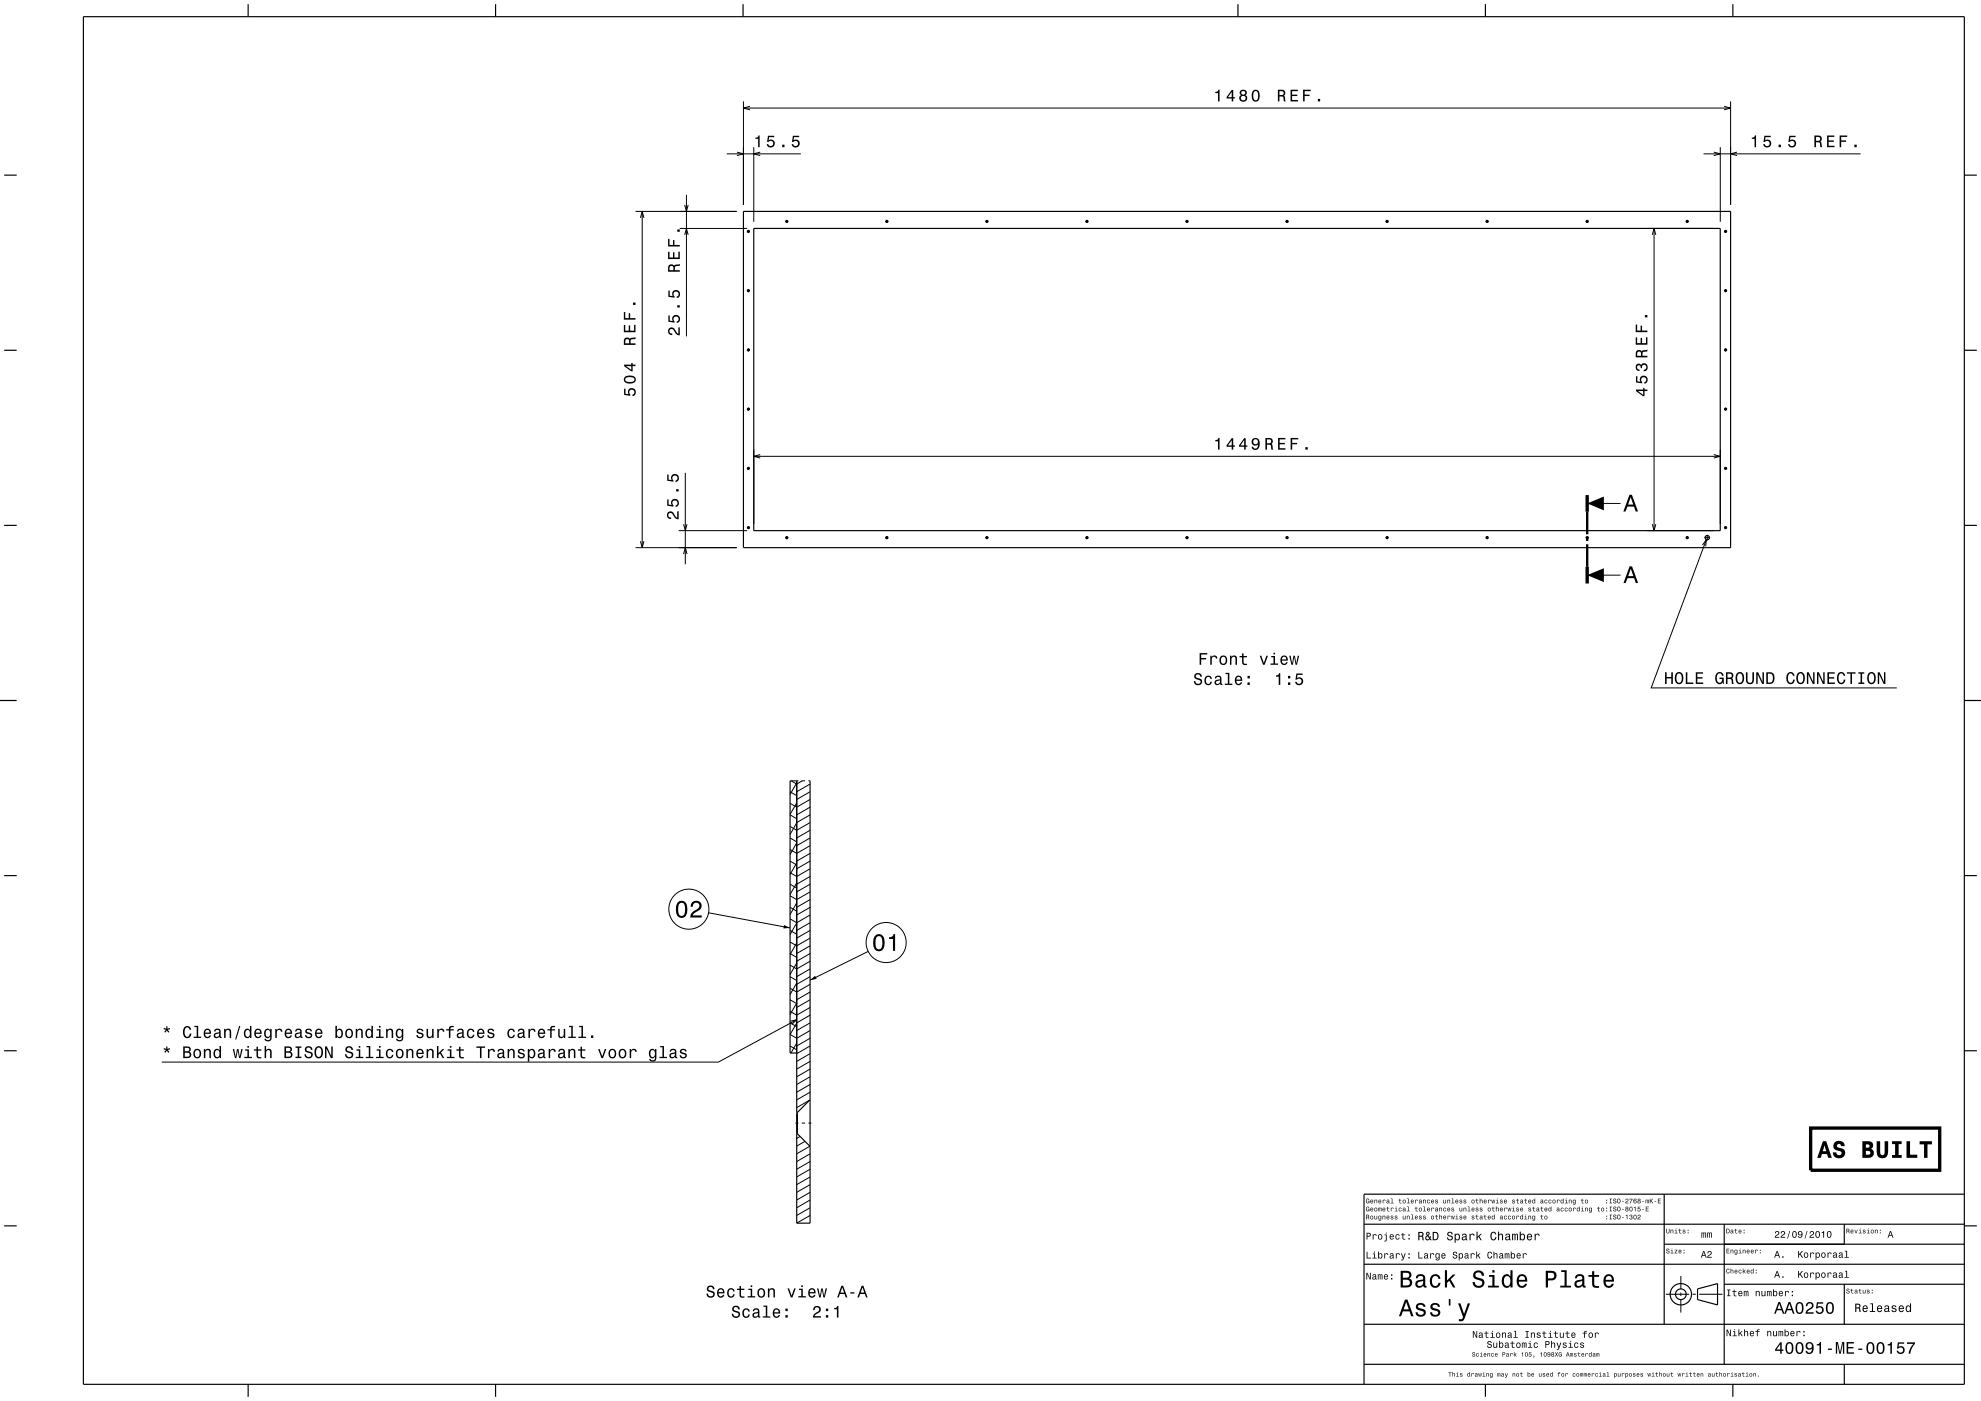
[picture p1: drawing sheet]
<svg xmlns="http://www.w3.org/2000/svg" width="594mm" height="420mm" viewBox="0 0 594 420" stroke-linecap="round" stroke-linejoin="round" font-family="sans-serif">
<g fill="none" stroke="#000" stroke-width=".3">
<path d="M222.9 30.4v31M222.9 32.4h296M224.8 31.9l-1.9 .5 1.9 .5M517 31.9l1.9 .5-1.9 .5M518.9 30.4v31M205.8 58.4v42.4M217.9 46.1h22.2M221 45.6l1.9 .5-1.9 .5M226 44.1v22.4M227.9 45.6l-1.9 .5 1.9 .5M510.8 46.1h47.1M513.9 45.6l1.9 .5-1.9 .5"/>
<path d="M515.8 44.1v22.4M520.8 45.6l-1.9 .5 1.9 .5M190.6 63.4h30.3M192 65.3l.6-1.9 .5 1.9M192.6 63.4v100.8M203.8 68.5h20.2M205.3 61.5l.5 1.9 .5-1.9M205.3 70.4l.5-1.9 .5 1.9M224 69.4h.8M224.4 69v.8M235.5 66.4h.8M235.9 66v.8"/>
<path d="M265.5 66.4h.8M265.9 66v.8M295.5 66.4h.8M295.9 66v.8M325.5 66.4h.8M325.9 66v.8M355.5 66.4h.8M355.9 66v.8M385.5 66.4h.8M385.9 66v.8M415.5 66.4h.8M415.9 66v.8"/>
<path d="M445.5 66.4h.8M445.9 66v.8M475.5 66.4h.8M475.9 66v.8M494 68.5h19.8M495.5 70.4l.5-1.9 .5 1.9M496 68.5v90.6M505.5 66.4h.8M505.9 66v.8M517 69.4h.8M517.4 69v.8M224 87.1h.8"/>
<path d="M224.4 86.7v.9M517 87.1h.8M517.4 86.7v.9M224 104.9h.8M224.4 104.5v.8M517 104.9h.8M517.4 104.5v.8M224 122.7h.8M224.4 122.2v.9M226 134.8v22.3M226 136.8h289.8M227.9 136.3l-1.9 .5 1.9 .5"/>
<path d="M513.9 136.3l1.9 .5-1.9 .5M515.8 134.8v22.3M517 122.7h.8M517.4 122.2v.9M203.5 159.1h20.5M205 157.1l.5 2 .5-2M205.5 141.7v27.5M224 158.2h.8M224 140.4h.8M224.4 140v.8M224.4 157.8v.8M475.9 150.9h10"/>
<path d="M494 159.1h19.8M495.5 157.1l.5 2 .5-2M517 158.2h.8M517 140.4h.8M517.4 140v.8M517.4 157.8v.8M190.6 164.2h30.3M192 162.2l.6 2 .5-2M205 166.1l.5-1.9 .5 1.9M235.5 161.2h.8M235.9 160.8v.8M265.5 161.2h.8"/>
<path d="M265.9 160.8v.8M295.5 161.2h.8M295.9 160.8v.8M325.5 161.2h.8M325.9 160.8v.8M355.5 161.2h.8M355.9 160.8v.8M385.5 161.2h.8M385.9 160.8v.8M415.5 161.2h.8M415.9 160.8v.8M445.5 161.2h.8"/>
<path d="M445.9 160.8v.8M475.5 161.2h.8M475.9 160.8v.8M475.9 172.4h10M505.5 161.2h.8M505.9 160.8v.8M510.5 163.4l1.2-1.6-.2 2M511.1 161.2h1.7M511.7 161.8l-16.6 44.4h73.6M511.9 160.3v1.7M236.9 237.4l2 1.1M236.9 234.1h2.5"/>
<path d="M237.2 234.1l1.7 1 1.7-1M238.9 234.7l-2 3.5M240.4 234.1h1M242.4 234.1h.5M242.9 239.7l-4 2.3-2-1.2M242.9 237.4l-4 2.3M242.9 235.1l-4 2.3M236.9 244.3l2 1.1M236.9 251.2l2 1.2M236.9 258.1l2 1.2M238.9 240.7l-2 3.5M238.9 246.7l-2 3.5"/>
<path d="M238.9 252.7l-2 3.5M238.9 258.7l-2 3.5M242.9 246.6l-4 2.3-2-1.1M242.9 253.5l-4 2.3-2-1.1M242.9 258.1l-4 2.4M242.9 255.8l-4 2.3M242.9 251.2l-4 2.3M242.9 248.9l-4 2.3M242.9 244.3l-4 2.3M242.9 242l-4 2.3M212.5 273.6l24.4 4.6M236.9 265.1l2 1.1"/>
<path d="M236.9 272l2 1.2M236.9 278.9l2 1.2M238.9 264.7l-2 3.5M238.9 270.7l-2 3.5M238.9 276.7l-2 3.5M242.9 260.5l-4 2.3-2-1.2M242.9 267.4l-4 2.3-2-1.2M242.9 274.3l-4 2.3-2-1.1M242.9 278.9l-4 2.3M242.9 276.6l-4 2.3M242.9 272l-4 2.3M242.9 269.7l-4 2.3"/>
<path d="M242.9 265.1l-4 2.3M242.9 262.8l-4 2.3M236.9 285.9l2 1.1M236.9 292.8l2 1.1M236.9 299.7l2 1.2M238.9 282.7l-2 3.5M238.9 288.7l-2 3.5M238.9 294.7l-2 3.5M242.9 281.2l-4 2.3-2-1.1M242.9 288.2l-4 2.3-2-1.2M242.9 295.1l-4 2.3-2-1.1M242.9 299.7l-4 2.3"/>
<path d="M242.9 297.4l-4 2.3M242.9 292.8l-4 2.3M242.9 290.5l-4 2.3M242.9 285.9l-4 2.3M242.9 283.5l-4 2.4M260.3 285.2l-17.4 8.6M236.9 306.6l2 1.2M236.9 313.6l2 1.1M237 306.2l1.9-.5-1.5 1.4M238.9 305.7l-23.5 12.7h-166.9M238.9 300.7l-2 3.5M238.9 312.7l-1.7 3"/>
<path d="M242.9 302l-4 2.3-2-1.1M242.9 304.3l-4 2.4-2 3.4 2 1.2 4-2.3M242.9 318.2l-4 2.3M242.9 315.9l-4 2.3M242.9 313.6l-4 2.3M242.9 311.3l-4 2.3M242.9 306.6l-4 2.4M238.5 336.7h.9M240.4 336.7h1M242.4 336.7h.9M242.8 329.8l-3.9 2.2M242.9 327.4l-4 2.3"/>
<path d="M242.9 325.1l-4 2.3M242.9 322.8l-4 2.3M242.9 320.5l-4 2.3M239.9 340.7l-1 .6M241.4 342.2l-2.5 1.4M242.8 343.6l-3.9 2.3M242.9 359.8l-4 2.3M242.9 357.4l-4 2.4M242.9 355.1l-4 2.3M242.9 352.8l-4 2.3M242.9 350.5l-4 2.3M242.9 348.2l-4 2.3"/>
<path d="M242.9 345.9l-4 2.3M242.9 364.4l-4 2.3M242.9 362.1l-4 2.3M499.5 388h7M504 382.5v4M504 387.5v1M504 389.5v4M507.5 388h1M509.5 388h7"/>
<circle cx="206.6" cy="272.6" r="6"/>
<circle cx="265.7" cy="282.6" r="6"/>
</g>
<g fill="none" stroke="#000" stroke-width=".35">
<path d="M25 5h564v410h-564zM74.4 1.3v3.7M148.6 1.3v3.7M222.8 1.3v3.7M371.2 1.3v3.7M445.4 1.3v3.7M519.6 1.3v3.7M1.2 52.5h3.8M589 52.5h3.8M222.9 63.4h296v100.8h-296zM226 68.5h289.8v90.6h-289.8zM1.2 105h3.8"/>
<path d="M589 105h3.8M1.2 157.5h3.8M589 157.5h3.8M0 210h5M589 210h5M236.9 234.1v81.6h2M238.9 234.1v132.6h4v-132.6M1.2 262.5h3.8M589 262.5h3.8M1.2 315h3.8M589 315h3.8M238.9 333.5h.2"/>
<path d="M238.9 339.9h.2M239.1 333.5v6.4M239.1 339.9l3.8 3.8M242.9 329.7l-3.8 3.8M499 358v39M589 358h-180v57M1.2 367.5h3.8M409 379h180M409 367h180M499 373h90M517 367v42M553 367v6"/>
<path d="M589 367.5h3.8M409 397h180M509 386.4l6-1.6v6.4l-6-1.6zM517 385h72M553 385v12M74.4 415v3.8M148.6 415v3.8M409 409h180M445.4 415v3.8M519.6 415v3.8M553 409v6"/>
<circle cx="224.4" cy="69.4" r=".32"/>
<circle cx="235.9" cy="66.4" r=".32"/>
<circle cx="265.9" cy="66.4" r=".32"/>
<circle cx="295.9" cy="66.4" r=".32"/>
<circle cx="325.9" cy="66.4" r=".32"/>
<circle cx="355.9" cy="66.4" r=".32"/>
<circle cx="385.9" cy="66.4" r=".32"/>
<circle cx="415.9" cy="66.4" r=".32"/>
<circle cx="445.9" cy="66.4" r=".32"/>
<circle cx="475.9" cy="66.4" r=".32"/>
<circle cx="505.9" cy="66.4" r=".32"/>
<circle cx="517.4" cy="69.4" r=".32"/>
<circle cx="224.4" cy="87.1" r=".32"/>
<circle cx="517.4" cy="87.1" r=".32"/>
<circle cx="224.4" cy="104.9" r=".32"/>
<circle cx="517.4" cy="104.9" r=".32"/>
<circle cx="224.4" cy="122.7" r=".32"/>
<circle cx="517.4" cy="122.7" r=".32"/>
<circle cx="224.4" cy="140.4" r=".32"/>
<circle cx="224.4" cy="158.2" r=".32"/>
<circle cx="517.4" cy="158.2" r=".32"/>
<circle cx="517.4" cy="140.4" r=".32"/>
<circle cx="235.9" cy="161.2" r=".32"/>
<circle cx="265.9" cy="161.2" r=".32"/>
<circle cx="295.9" cy="161.2" r=".32"/>
<circle cx="325.9" cy="161.2" r=".32"/>
<circle cx="355.9" cy="161.2" r=".32"/>
<circle cx="385.9" cy="161.2" r=".32"/>
<circle cx="415.9" cy="161.2" r=".32"/>
<circle cx="445.9" cy="161.2" r=".32"/>
<circle cx="475.9" cy="161.2" r=".32"/>
<circle cx="505.9" cy="161.2" r=".32"/>
<circle cx="511.9" cy="161.2" r=".65"/>
<circle cx="504" cy="388" r="3.2"/>
<circle cx="504" cy="388" r="1.6"/>
</g>
<path d="M475.9 148.4v5M475.9 169.9v5M542.9 338.2h38.7v12.6h-38.7z" fill="none" stroke="#000" stroke-width="1" stroke-linecap="butt"/>
<path d="M475.9 153.4v6.8M475.9 161.2v1M475.9 163.2v6.7" fill="none" stroke="#000" stroke-width=".7" stroke-linecap="butt"/>
<g fill="#000">
<path d="M364.4 27.6v.3h.8v2.5h.5v-3.5h-.4a.77 .77 0 0 1-.9 .7zM369.3 27l-1.5 2.1v.4h1.5v.9h.5v-.9h.5v-.4h-.5v-2.1zM369.3 27.6v1.5h-1.1zM372 27.1l-.2 .3a.8 .8 0 0 0 .4 1.1 1.09 1.09 0 0 0-.2 1.6 1.09 1.09 0 0 0 1.6 0 1.09 1.09 0 0 0-.2-1.6 .95 .95 0 0 0 .3-1.3 .95 .95 0 0 0-1.4-.3zM372.1 29.4a.71 .71 0 0 1 1.4 0 .71 .71 0 0 1-1.4 0zM372.2 27.8a.6 .6 0 0 1 1.2 0 .6 .6 0 0 1-1.2 0zM375.6 27.3a2.02 2.02 0 0 0 .9 3.2 2.03 2.03 0 0 0 .9-3.2 1.11 1.11 0 0 0-1.8 0zM376.2 27.4h.7a2.38 2.38 0 0 1 0 2.6h-.7a2.37 2.37 0 0 1 0-2.6z" fill-rule="evenodd"/>
<path d="M383.2 26.9v3.5h.4v-1.5l1.1 .1 .3 1.4h.5l-.3-1.5-.3-.2a.97 .97 0 0 0 .5-1.1 .97 .97 0 0 0-1.1-.7zM383.6 27.3h.6a.6 .6 0 0 1 .7 .6 .6 .6 0 0 1-.7 .6h-.6zM387 26.9v3.5h2.2v-.4h-1.8v-1.2h1.6v-.4h-1.6v-1.1h1.7v-.4zM390.7 26.9v3.5h.5v-1.6h1.5v-.4h-1.5v-1.1h1.8v-.4zM395.2 29.7v.7h.6v-.7z" fill-rule="evenodd"/>
<path d="M226.5 41.3v.3h.8v2.5h.5v-3.5h-.4a.77 .77 0 0 1-.9 .7zM230.3 40.7l-.3 1.9h.4a.8 .8 0 0 1 1.2-.3 .8 .8 0 0 1 0 1.3 .8 .8 0 0 1-1.2-.4h-.5a1.21 1.21 0 0 0 1.5 1.1 1.21 1.21 0 0 0 .8-1.7 1.21 1.21 0 0 0-1.7-.5l.1-1h1.5v-.4zM234.5 43.4v.7h.7v-.7zM237.7 40.7l-.2 1.9h.4a.8 .8 0 0 1 1.2-.3 .8 .8 0 0 1-.1 1.3 .8 .8 0 0 1-1.2-.4h-.4a1.21 1.21 0 0 0 1.5 1.1 1.21 1.21 0 0 0 .8-1.7 1.21 1.21 0 0 0-1.8-.5l.2-1h1.5v-.4z" fill-rule="evenodd"/>
<path d="M525.3 41.3v.3h.8v2.5h.5v-3.5h-.4a.77 .77 0 0 1-.9 .7zM529.1 40.7l-.3 1.9h.4a.8 .8 0 0 1 1.2-.3 .8 .8 0 0 1-.1 1.3 .8 .8 0 0 1-1.2-.4h-.4a1.21 1.21 0 0 0 1.5 1.1 1.21 1.21 0 0 0 .8-1.7 1.21 1.21 0 0 0-1.8-.5l.2-1h1.5v-.4zM533.3 43.4v.7h.7v-.7zM536.5 40.7l-.3 1.9h.4a.8 .8 0 0 1 1.3-.3 .8 .8 0 0 1-.1 1.3 .8 .8 0 0 1-1.2-.4h-.5a1.21 1.21 0 0 0 1.5 1.1 1.21 1.21 0 0 0 .9-1.7 1.21 1.21 0 0 0-1.8-.5l.2-1h1.5v-.4z" fill-rule="evenodd"/>
<path d="M544 40.6v3.5h.5v-1.5l1.1 .1 .3 1.4h.5l-.3-1.5-.3-.2a.97 .97 0 0 0 .4-1.1 .97 .97 0 0 0-1-.7zM544.5 41.1h.6a.6 .6 0 0 1 .7 .6 .6 .6 0 0 1-.7 .5h-.6zM547.8 40.6v3.5h2.3v-.4h-1.8v-1.2h1.6v-.4h-1.6v-1.1h1.7v-.4zM551.6 40.6v3.5h.5v-1.6h1.4v-.4h-1.4v-1.1h1.8v-.4zM556 43.4v.7h.7v-.7z" fill-rule="evenodd"/>
<path d="M200.6 79.5l-.3 .8v1.2h3.5v-.5h-1.5l.1-1.1 1.4-.2v-.6l-1.5 .3-.2 .3-.5-.4zM200.9 79.9l.2-.1a.6 .6 0 0 1 .6 0 .6 .6 0 0 1 .2 .7v.5h-1.1zM200.3 75.5v2.2h3.5v-2.3h-.4v1.8h-1.2v-1.6h-.4v1.6h-1v-1.7zM200.3 71.6v2.3h3.5v-.5h-1.6v-1.4h-.4v1.4h-1v-1.8zM203.1 68.8v.7h.7v-.7z" fill-rule="evenodd"/>
<path d="M187.1 116.5v1.9l1.9 .3v-.4a.8 .8 0 0 1-.2-1.3 .8 .8 0 0 1 1.2 .1 .8 .8 0 0 1-.4 1.2v.5a1.21 1.21 0 0 0 1.1-1.5 1.21 1.21 0 0 0-1.6-.9 1.21 1.21 0 0 0-.6 1.8l-1-.1v-1.6zM187.5 112.9a1.13 1.13 0 0 0-.4 1.2 1.13 1.13 0 0 0 1 .8 1.9 1.9 0 0 0 2.6-1.1 2.03 2.03 0 0 0-3.2-.9zM187.5 113.4a2.37 2.37 0 0 1 2.7 0v.7a2.38 2.38 0 0 1-2.7 0zM187.1 109.3v.5l2.1 1.5h.5v-1.5h.9v-.5h-.9v-.5h-.4v.5zM187.7 109.8h1.6v1.1z" fill-rule="evenodd"/>
<path d="M187.3 101.4l-.2 .8v1.2h3.5v-.5h-1.5l.1-1 1.4-.3v-.5l-1.5 .2-.3 .3-.5-.4zM187.6 101.8l.2-.1a.6 .6 0 0 1 .6 .1 .6 .6 0 0 1 .3 .6v.5h-1.2zM187.1 97.4v2.2h3.5v-2.2h-.5v1.7h-1.1v-1.5h-.5v1.5h-1v-1.7zM187.1 93.6v2.2h3.5v-.4h-1.6v-1.5h-.5v1.5h-1v-1.8zM189.8 90.7v.7h.8v-.7z" fill-rule="evenodd"/>
<path d="M200.6 98.5a1.2 1.2 0 0 0-.2 1.3 1.2 1.2 0 0 0 1.2 .7v-.5a.71 .71 0 0 1-.9-.5 .71 .71 0 0 1 .5-.9 .71 .71 0 0 1 .9 .5l.2 .3a1.63 1.63 0 0 0 1.5 1.1v-2.4h-.4v1.9l-.4-.2-.8-1.2a1.1 1.1 0 0 0-1.6-.1zM200.4 94.6v1.9l1.9 .2v-.4a.8 .8 0 0 1-.3-1.2 .8 .8 0 0 1 1.3 .1 .8 .8 0 0 1-.4 1.2v.4a1.21 1.21 0 0 0 1.1-1.5 1.21 1.21 0 0 0-1.7-.8 1.21 1.21 0 0 0-.5 1.8l-1-.2v-1.5zM203.1 91.5v.7h.7v-.7zM200.4 87.1v1.9l1.9 .3v-.4a.8 .8 0 0 1-.3-1.3 .8 .8 0 0 1 1.3 .1 .8 .8 0 0 1-.4 1.2v.5a1.21 1.21 0 0 0 1.1-1.5 1.21 1.21 0 0 0-1.7-.9 1.21 1.21 0 0 0-.5 1.8l-1-.2v-1.5z" fill-rule="evenodd"/>
<path d="M490.5 116.8v.4l2.2 1.6h.4v-1.6h.9v-.4h-.9v-.5h-.4v.5zM491.1 117.2h1.6v1.2zM490.5 112.8v1.9l1.9 .2v-.4a.8 .8 0 0 1-.2-1.2 .8 .8 0 0 1 1.2 .1 .8 .8 0 0 1-.3 1.2v.4a1.21 1.21 0 0 0 1-1.5 1.21 1.21 0 0 0-1.6-.8 1.21 1.21 0 0 0-.6 1.8l-.9-.2v-1.5zM490.7 109.3a1.17 1.17 0 0 0-.2 1.3 1.17 1.17 0 0 0 1.1 .6v-.4a.62 .62 0 0 1-.8-.3 .62 .62 0 0 1 .3-.8 .62 .62 0 0 1 .8 .2v.5h.4a.72 .72 0 0 1 .5-1 .72 .72 0 0 1 .9 .5 .72 .72 0 0 1-.5 .9l-.3 .1v.4a1.18 1.18 0 0 0 1.2-1.5 1.18 1.18 0 0 0-1.9-.6l-.1 .2a.86 .86 0 0 0-1.4-.1z" fill-rule="evenodd"/>
<path d="M490.7 105.2l-.2 .8v1.1h3.5v-.4h-1.5l.1-1.1 1.4-.3v-.5l-1.5 .3-.2 .3-.6-.5zM491 105.6l.2-.2a.6 .6 0 0 1 .7 .1 .6 .6 0 0 1 .2 .6v.6h-1.2zM490.5 101.2v2.1h3.5v-2.2h-.5v1.8h-1.1v-1.6h-.5v1.6h-1v-1.7zM490.5 97.3v2.3h3.5v-.5h-1.6v-1.5h-.5v1.5h-1v-1.8zM493.2 94.5v.6h.8v-.6z" fill-rule="evenodd"/>
<path d="M364.4 131.9v.4h.8v2.5h.5v-3.5h-.4a.77 .77 0 0 1-.9 .6zM369.3 131.4l-1.5 2.1v.4h1.5v.9h.5v-.9h.5v-.4h-.5v-2.1zM369.3 132v1.5h-1.1zM373.1 131.4l-1.6 2.1v.4h1.6v.9h.4v-.9h.5v-.4h-.5v-2.1zM373.1 132v1.5h-1.2zM375.6 131.6a1.15 1.15 0 0 0 0 1.7 1.15 1.15 0 0 0 1.6-.1 1.02 1.02 0 0 1-.8 1.3l-.4-.2-.2-.4h-.5a1.23 1.23 0 0 0 1.5 .9 1.23 1.23 0 0 0 .9-1.4 1.42 1.42 0 0 0-.3-1.7 1.42 1.42 0 0 0-1.8-.1zM375.8 132.4a.75 .75 0 0 1 1.5 0 .75 .75 0 0 1-1.5 0z" fill-rule="evenodd"/>
<path d="M379.4 131.3v3.5h.5v-1.5l1.1 .1 .2 1.4h.6l-.3-1.5-.3-.2a.97 .97 0 0 0 .4-1.1 .97 .97 0 0 0-1-.7zM379.9 131.7h.6a.6 .6 0 0 1 .7 .6 .6 .6 0 0 1-.8 .6h-.5zM383.2 131.3v3.5h2.3v-.4h-1.8v-1.2h1.6v-.4h-1.6v-1.1h1.7v-.4zM387 131.3v3.5h.5v-1.6h1.4v-.4h-1.4v-1.1h1.8v-.4zM391.4 134v.8h.7v-.8z" fill-rule="evenodd"/>
<path d="M200.3 153.6a1.2 1.2 0 0 0-.2 1.3 1.2 1.2 0 0 0 1.1 .7v-.4a.71 .71 0 0 1-.8-.6 .71 .71 0 0 1 .5-.8 .71 .71 0 0 1 .9 .5l.1 .3a1.64 1.64 0 0 0 1.6 1.1v-2.4h-.4v1.9l-.5-.3-.7-1.2a1.11 1.11 0 0 0-1.6-.1zM200.1 149.7v1.9l1.8 .3v-.4a.8 .8 0 0 1-.2-1.3 .8 .8 0 0 1 1.2 .1 .8 .8 0 0 1-.3 1.2v.5a1.21 1.21 0 0 0 1-1.5 1.21 1.21 0 0 0-1.6-.8 1.21 1.21 0 0 0-.6 1.7l-.9-.1v-1.6zM202.7 146.6v.7h.8v-.7zM200.1 142.3v1.8l1.8 .3v-.4a.8 .8 0 0 1-.2-1.2 .8 .8 0 0 1 1.2 0 .8 .8 0 0 1-.3 1.2v.5a1.21 1.21 0 0 0 1-1.5 1.21 1.21 0 0 0-1.6-.8 1.21 1.21 0 0 0-.6 1.7l-.9-.1v-1.5z" fill-rule="evenodd"/>
<path d="M475.9 150.9l5-2v4.1z" fill-rule="evenodd"/>
<path d="M488.6 148.3l-1.8 5h.6l.6-1.4h2l.5 1.4h.7l-1.9-5zM489 149.1l.7 2.2h-1.5z" fill-rule="evenodd"/>
<path d="M475.9 172.4l5-2v4.1z" fill-rule="evenodd"/>
<path d="M488.6 169.8l-1.8 5h.7l.5-1.5h2l.5 1.5h.7l-1.8-5zM489 170.5l.8 2.2h-1.6z" fill-rule="evenodd"/>
<path d="M359.7 195.8v3.5h.5v-1.6h1.5v-.4h-1.5v-1.1h1.8v-.4zM362.9 196.6v2.7h.4v-1.6a.66 .66 0 0 1 .4-.7 .66 .66 0 0 1 .8 .2l.1 .2h.4a.89 .89 0 0 0-.7-.9 .89 .89 0 0 0-1 .5v-.4zM366 196.9a1.45 1.45 0 0 0-.3 1.7 1.45 1.45 0 0 0 1.6 .7 1.45 1.45 0 0 0 .7-1.8 1.45 1.45 0 0 0-1.7-.9zM366.3 197.1a.67 .67 0 0 1 .7-.2 .67 .67 0 0 1 .5 .6 .93 .93 0 0 1 0 1 .93 .93 0 0 1-1 .4 1.36 1.36 0 0 1-.2-1.8zM368.8 196.6v2.7h.4v-1.6a.63 .63 0 0 1 .6-.8 .63 .63 0 0 1 .7 .7v1.7h.4v-1.8a.89 .89 0 0 0-.6-1 .89 .89 0 0 0-1.1 .5v-.4zM372.4 195.9v.8h-.7v.4h.7l.1 1.7a1.05 1.05 0 0 0 1.4 .6v-.4a.68 .68 0 0 1-1-.4v-1.5h1v-.4h-1v-.8zM377.7 196.6l1 2.7h.5l1-2.7h-.5l-.7 2.2-.8-2.2zM381.2 196.7v.4h.7v1.8h-.9v.4h2.2v-.4h-.9v-2.2zM381.9 195.7v.5h.4v-.5zM384.2 196.9a1.46 1.46 0 0 0-.2 1.6 1.46 1.46 0 0 0 1.4 .8l.7-.8h-.4l-.6 .5a.76 .76 0 0 1-.7-.9h1.8a1.17 1.17 0 0 0-.5-1.4 1.17 1.17 0 0 0-1.5 .2zM384.6 197.1l.2-.2a.67 .67 0 0 1 .7 .1 .67 .67 0 0 1 .2 .7h-1.3zM386.6 196.6l.6 2.7h.5l.4-2.3 .4 2.3h.4l.7-2.7h-.5l-.4 2.3-.4-2.3h-.5l-.4 2.3-.4-2.3z" fill-rule="evenodd"/>
<path d="M358.4 202a1.09 1.09 0 0 0-.2 1.3 1.09 1.09 0 0 0 1.3 .5 .64 .64 0 0 1 .4 1 .64 .64 0 0 1-1 .2l-.5-.8h-.4a1.21 1.21 0 0 0 1.5 1.3 1.21 1.21 0 0 0 .7-1.9l-.8-.3a.71 .71 0 0 1-.9-.6 .7 .7 0 0 1 .8-.5 .7 .7 0 0 1 .6 .7h.5a1.19 1.19 0 0 0-.7-1.1 1.19 1.19 0 0 0-1.3 .2zM361.4 202.9a1.45 1.45 0 0 0-.2 1.7 1.45 1.45 0 0 0 1.5 .8l.6-.6 .1-.4h-.4l-.5 .6a1.01 1.01 0 0 1-.9-1 1.01 1.01 0 0 1 1-1l.3 .5h.5a1.09 1.09 0 0 0-.8-.9 1.09 1.09 0 0 0-1.2 .3zM364.5 202.8l-.2 .6h.4a.55 .55 0 0 1 .6-.5 .55 .55 0 0 1 .4 .8h-.2a.91 .91 0 0 0-1.3 .5 .91 .91 0 0 0 .8 1.2l.9-.4 .1 .3h.5v-.3h-.2v-1.7a1.02 1.02 0 0 0-.7-.8 1.02 1.02 0 0 0-1.1 .3zM364.7 204.3l1.1-.3a.77 .77 0 0 1-.2 .8 .77 .77 0 0 1-.9 .1zM367.5 201.7v.4h.7v2.9h-.9v.3h2.2v-.3h-.9v-3.3zM370.6 202.9a1.45 1.45 0 0 0-.3 1.7 1.45 1.45 0 0 0 1.4 .8l.7-.8h-.4l-.6 .4a.76 .76 0 0 1-.7-.9h1.8a1.16 1.16 0 0 0-.5-1.4 1.16 1.16 0 0 0-1.4 .2zM370.9 203.1l.2-.1a.67 .67 0 0 1 .7 .1 .67 .67 0 0 1 .2 .6h-1.3zM374.1 204.6v.7h.7v-.7zM374.1 202.6v.8h.7v-.8z" fill-rule="evenodd"/>
<path d="M382.6 202.5v.3h.8v2.5h.5v-3.5h-.4a.77 .77 0 0 1-.9 .7zM386.2 204.6v.7h.7v-.7zM386.2 202.6v.8h.7v-.8zM388.7 201.9l-.3 1.9h.4a.8 .8 0 0 1 1.3-.3 .8 .8 0 0 1-.1 1.3 .8 .8 0 0 1-1.2-.4h-.5a1.21 1.21 0 0 0 1.5 1.1 1.21 1.21 0 0 0 .9-1.7 1.21 1.21 0 0 0-1.8-.5l.2-1h1.5v-.4z" fill-rule="evenodd"/>
<path d="M499.3 201.5v3.5h.4v-1.6h1.4v1.6h.5v-3.5h-.5v1.5h-1.4v-1.5zM502.5 201.9a2.03 2.03 0 0 0 1 3.2 2.03 2.03 0 0 0 .9-3.2 1.17 1.17 0 0 0-1.9 0zM503.1 202l.4-.1a1.66 1.66 0 0 1 0 2.8 1.68 1.68 0 0 1-.4-2.7zM505.5 201.5v3.5h2.2v-.4h-1.8v-3.1zM508.5 201.5v3.5h2.2v-.4h-1.8v-1.2h1.6v-.4h-1.6v-1h1.8v-.5zM514.7 201.9a2.01 2.01 0 0 0 .9 3.2l.5-.1 .4-.4 .1 .4h.3v-1.9h-1.3v.5h.8a.85 .85 0 0 1-1.1 1 2.03 2.03 0 0 1 0-2.7 .71 .71 0 0 1 1 .7h.5a1.2 1.2 0 0 0-.8-1.1 1.2 1.2 0 0 0-1.3 .4zM517.5 201.5v3.5h.5v-1.4h1l.3 1.4h.6l-.3-1.4-.3-.3a.97 .97 0 0 0 .4-1.1 .97 .97 0 0 0-1-.7zM518 202h.6a.6 .6 0 0 1 .7 .6 .6 .6 0 0 1-.8 .5h-.5zM520.7 201.9a2.03 2.03 0 0 0 1 3.2 2.03 2.03 0 0 0 .9-3.2 1.17 1.17 0 0 0-1.9 0zM521.4 202l.3-.1a1.66 1.66 0 0 1 0 2.8 1.68 1.68 0 0 1-.3-2.7zM523.5 201.5v2.2a1.22 1.22 0 0 0 1.2 1.4 1.22 1.22 0 0 0 1.2-1.4v-2.2h-.4v2.2a.77 .77 0 0 1-.8 1 .77 .77 0 0 1-.7-1v-2.2zM526.6 201.5v3.5h.4v-2.8l1.4 2.8h.5v-3.5h-.4v2.9l-1.3-2.9zM529.6 201.5v3.5h1.2a1.92 1.92 0 0 0 1-3 2.19 2.19 0 0 0-2.2-.5zM530.1 202a1.37 1.37 0 0 1 1.6 1 1.37 1.37 0 0 1-.9 1.6h-.7zM536 201.9a2.03 2.03 0 0 0 .9 3.2 1.32 1.32 0 0 0 1.3-1.4h-.5a.82 .82 0 0 1-1.1 .9 1.83 1.83 0 0 1 .3-2.7l.5 .2 .2 .5h.5a1.19 1.19 0 0 0-.8-1.1 1.19 1.19 0 0 0-1.3 .4zM539 201.9a2.03 2.03 0 0 0 .9 3.2 2.03 2.03 0 0 0 .9-3.2 1.17 1.17 0 0 0-1.8 0zM539.6 202l.3-.1a1.66 1.66 0 0 1 0 2.8 1.68 1.68 0 0 1-.3-2.7zM541.8 201.5v3.5h.4v-2.8l1.3 2.8h.6v-3.5h-.4v2.9l-1.4-2.9zM544.8 201.5v3.5h.4v-2.8l1.4 2.8h.5v-3.5h-.4v2.9l-1.3-2.9zM548 201.5v3.5h2.2v-.4h-1.8v-1.2h1.6v-.4h-1.6v-1h1.7v-.5zM551.2 201.9a2.02 2.02 0 0 0 .9 3.2 1.32 1.32 0 0 0 1.2-1.4h-.4a.82 .82 0 0 1-1.1 .9 1.82 1.82 0 0 1 .3-2.7l.4 .2 .3 .5h.5a1.19 1.19 0 0 0-.8-1.1 1.19 1.19 0 0 0-1.3 .4zM553.8 201.5v.5h1.1v3h.4v-3h1.1v-.5zM557.2 201.5v.5h.7v2.6h-.7v.4h1.8v-.4h-.6v-2.6h.6v-.5zM560.2 201.9a2.03 2.03 0 0 0 1 3.2 2.03 2.03 0 0 0 .9-3.2 1.17 1.17 0 0 0-1.9 0zM560.8 202l.4-.1a1.66 1.66 0 0 1 0 2.8 1.68 1.68 0 0 1-.4-2.7zM563 201.5v3.5h.5v-2.8l1.3 2.8h.5v-3.5h-.4v2.9l-1.3-2.9z" fill-rule="evenodd"/>
<path d="M203.1 270.7a3.8 3.8 0 0 0 .5 4.3 1.62 1.62 0 0 0 2.4-1.3 3.3 3.3 0 0 0-.9-3.5l-.7-.2-.8 .2zM203.9 270.7h1a3.4 3.4 0 0 1 0 3.8h-1a3.4 3.4 0 0 1 0-3.8zM207.5 270.5l-.3 .5-.1 .8h.6a1.01 1.01 0 0 1 .8-1.2 1.01 1.01 0 0 1 1.2 .8 1.01 1.01 0 0 1-.7 1.2 2.57 2.57 0 0 0-2 2.5h3.4v-.7h-2.7a3.2 3.2 0 0 1 2.1-1.6 1.62 1.62 0 0 0 .1-2.4 1.62 1.62 0 0 0-2.4 .1z" fill-rule="evenodd"/>
<path d="M235.1 277.3l1.8 .9-2 .1z" fill-rule="evenodd"/>
<path d="M242.9 293.8l1.5-1.3 .5 1z" fill-rule="evenodd"/>
<path d="M262.3 280.7a3.8 3.8 0 0 0 .5 4.3 1.62 1.62 0 0 0 2.4-1.3 3.3 3.3 0 0 0-.9-3.5l-.8-.2-.7 .2zM263.1 280.8h.9a3.4 3.4 0 0 1 0 3.7h-.9a3.4 3.4 0 0 1 0-3.7zM266.6 281v.5h1.1v3.6h.7v-5.1h-.5a1.1 1.1 0 0 1-1.3 1z" fill-rule="evenodd"/>
<path d="M49.2 308.2l-.2 .3 .8 .2-.5 .6 .3 .3 .4-.7 .5 .7 .3-.3-.5-.6 .7-.2-.1-.3-.7 .2v-.7h-.3v.7zM55.2 308a2.03 2.03 0 0 0 .9 3.3 1.32 1.32 0 0 0 1.3-1.4h-.5a.82 .82 0 0 1-1.1 .8 1.83 1.83 0 0 1 .3-2.7l.5 .2 .3 .5h.4a1.19 1.19 0 0 0-.8-1.1 1.19 1.19 0 0 0-1.3 .4zM58.3 307.5v.4h.7v2.9h-.9v.4h2.2v-.4h-.9v-3.3zM61.4 308.7a1.45 1.45 0 0 0-.3 1.7 1.45 1.45 0 0 0 1.5 .8l.6-.8h-.4l-.6 .5a.76 .76 0 0 1-.7-1h1.8a1.16 1.16 0 0 0-.5-1.3 1.16 1.16 0 0 0-1.4 .1zM61.7 309l.2-.2a.67 .67 0 0 1 .7 .1 .67 .67 0 0 1 .2 .7h-1.3zM64.5 308.6l-.3 .6h.4a.55 .55 0 0 1 .7-.5 .55 .55 0 0 1 .3 .8h-.2a.91 .91 0 0 0-1.3 .6 .91 .91 0 0 0 .8 1.1l.9-.4 .1 .3 .5 .1v-.4h-.2v-1.6a1.02 1.02 0 0 0-.7-.8 1.02 1.02 0 0 0-1 .2zM64.6 310.1l1.1-.3a.77 .77 0 0 1-.2 .9 .77 .77 0 0 1-.9 0zM67.2 308.5v2.7h.4v-1.6a.64 .64 0 0 1 .4-.8 .64 .64 0 0 1 .8 .4l.1 2h.4v-1.8a.89 .89 0 0 0-.6-1 .89 .89 0 0 0-1.1 .5v-.4zM71.7 307.6l-1.2 4h.3l1.3-4zM73.4 308.7a1.49 1.49 0 0 0-.3 1.6 1.49 1.49 0 0 0 1.3 .9l.5-.5v.5h.5v-3.7h-.5v1.4a.89 .89 0 0 0-1.5-.2zM73.7 309a.62 .62 0 0 1 .7-.2 .62 .62 0 0 1 .5 .6v.4a.83 .83 0 0 1-.7 1.1 1.19 1.19 0 0 1-.5-1.9zM76.5 308.7a1.45 1.45 0 0 0-.2 1.7 1.45 1.45 0 0 0 1.4 .8l.7-.8h-.4l-.6 .5a.76 .76 0 0 1-.7-1h1.8a1.17 1.17 0 0 0-.5-1.3 1.17 1.17 0 0 0-1.5 .1zM76.9 309l.2-.2a.67 .67 0 0 1 .7 .1 .67 .67 0 0 1 .2 .7h-1.3zM79.5 308.7a1.49 1.49 0 0 0-.3 1.6 1.49 1.49 0 0 0 1.3 .9l.5-.5a.73 .73 0 0 1-.3 1.1 .73 .73 0 0 1-1-.4h-.4a1.09 1.09 0 0 0 1.2 .8 1.09 1.09 0 0 0 1-1.2v-2.5h-.5v.4l-.3-.4a.89 .89 0 0 0-1.2 .2zM79.8 309a.63 .63 0 0 1 .7-.2 .63 .63 0 0 1 .5 .6 .92 .92 0 0 1 0 1 .92 .92 0 0 1-1 .4l-.3-.5zM82.5 308.5v2.7h.5v-1.6a.67 .67 0 0 1 .4-.8 .67 .67 0 0 1 .8 .3v.2h.5a.89 .89 0 0 0-.7-.9 .89 .89 0 0 0-1 .5v-.4zM85.7 308.7a1.45 1.45 0 0 0-.3 1.7 1.45 1.45 0 0 0 1.4 .8l.7-.8h-.4l-.6 .5a.75 .75 0 0 1-.7-1h1.8a1.16 1.16 0 0 0-.5-1.3 1.16 1.16 0 0 0-1.4 .1zM86 309l.2-.2a.67 .67 0 0 1 .7 .1 .67 .67 0 0 1 .2 .7h-1.3zM88.7 308.6l-.2 .6h.4a.55 .55 0 0 1 .7-.5 .55 .55 0 0 1 .3 .8h-.2a.91 .91 0 0 0-1.3 .6 .91 .91 0 0 0 .8 1.1l.9-.4 .1 .3 .5 .1v-.4h-.2v-1.6a1.02 1.02 0 0 0-.7-.8 1.02 1.02 0 0 0-1.1 .2zM88.9 310.1l1.1-.3a.77 .77 0 0 1-.2 .9 .77 .77 0 0 1-.9 0zM91.8 308.6l-.2 .2a.96 .96 0 0 0 1.2 1.2l.3 .2a.6 .6 0 0 1-.5 .7 .6 .6 0 0 1-.7-.6h-.4a1.03 1.03 0 0 0 1.2 1 1.03 1.03 0 0 0 .7-1.5l-1.3-.4a.54 .54 0 0 1 .4-.7 .54 .54 0 0 1 .6 .5h.4a1.08 1.08 0 0 0-1.7-.6zM94.8 308.7a1.45 1.45 0 0 0-.3 1.7 1.45 1.45 0 0 0 1.4 .8l.7-.8h-.4l-.6 .5a.75 .75 0 0 1-.7-1h1.8a1.16 1.16 0 0 0-.5-1.3 1.16 1.16 0 0 0-1.4 .1zM95.1 309l.2-.2a.67 .67 0 0 1 .7 .1 .67 .67 0 0 1 .2 .7h-1.3zM100.6 307.5v3.7h.4v-.5a.92 .92 0 0 0 1 .5 .92 .92 0 0 0 .8-.8 1.27 1.27 0 0 0-.1-1.5 1.27 1.27 0 0 0-1.4-.4l-.3 .4v-1.4zM101.2 309a.63 .63 0 0 1 .7-.2 .63 .63 0 0 1 .4 .6l.1 .4a.84 .84 0 0 1-.7 1.1 1.18 1.18 0 0 1-.5-1.9zM103.8 308.7a1.45 1.45 0 0 0-.2 1.7 1.45 1.45 0 0 0 1.6 .8 1.45 1.45 0 0 0 .6-1.8 1.45 1.45 0 0 0-1.6-.9zM104.1 309a.67 .67 0 0 1 .8-.2 .67 .67 0 0 1 .5 .6 .93 .93 0 0 1 0 1 .93 .93 0 0 1-1 .4 1.36 1.36 0 0 1-.3-1.8zM106.7 308.5v2.7h.4v-1.6a.63 .63 0 0 1 .4-.8 .63 .63 0 0 1 .8 .4v2h.5v-1.8a.89 .89 0 0 0-.6-1 .89 .89 0 0 0-1.1 .5v-.4zM109.8 308.7a1.49 1.49 0 0 0-.2 1.6 1.49 1.49 0 0 0 1.2 .9l.6-.5v.5h.4v-3.7h-.4v1.4a.89 .89 0 0 0-1.6-.2zM110.2 309a.62 .62 0 0 1 .7-.2 .62 .62 0 0 1 .4 .6l.1 .4a.82 .82 0 0 1-.7 1.1 1.19 1.19 0 0 1-.5-1.9zM113 308.5v.4h.7v1.9h-1v.4h2.3v-.4h-.9v-2.3zM113.6 307.5v.5h.5v-.5zM115.8 308.5v2.7h.4v-1.6a.63 .63 0 0 1 .4-.8 .63 .63 0 0 1 .8 .4v2h.5v-1.8a.89 .89 0 0 0-.6-1 .89 .89 0 0 0-1.1 .5v-.4zM118.9 308.7a1.49 1.49 0 0 0-.2 1.6 1.49 1.49 0 0 0 1.2 .9l.6-.5a.73 .73 0 0 1-.3 1.1 .73 .73 0 0 1-1-.4h-.4a1.1 1.1 0 0 0 1.2 .8 1.1 1.1 0 0 0 .9-1.2v-2.5h-.4v.4l-.3-.4a.9 .9 0 0 0-1.3 .2zM119.3 309a.63 .63 0 0 1 .7-.2 .63 .63 0 0 1 .4 .6 .92 .92 0 0 1 .1 1 .92 .92 0 0 1-1 .4l-.3-.5zM125.2 308.6l-.2 .2a.96 .96 0 0 0 1.2 1.2l.3 .2a.6 .6 0 0 1-.5 .7 .6 .6 0 0 1-.7-.6h-.4a1.03 1.03 0 0 0 1.2 1 1.03 1.03 0 0 0 .7-1.5l-1.3-.4a.53 .53 0 0 1 .4-.7 .53 .53 0 0 1 .6 .5h.4a1.08 1.08 0 0 0-1.7-.6zM127.9 308.5v1.7a.89 .89 0 0 0 .6 1 .89 .89 0 0 0 1.1-.5v.5h.4v-2.7h-.4v1.5a.65 .65 0 0 1-.4 .8 .65 .65 0 0 1-.8-.3v-2zM131.1 308.5v2.7h.5v-1.6a.67 .67 0 0 1 .3-.8 .67 .67 0 0 1 .9 .3v.2h.4a.89 .89 0 0 0-.6-.9 .89 .89 0 0 0-1.1 .5v-.4zM133.8 308.5v.4h.8v2.3h.5v-2.3h1v-.4h-1v-.3l1-.3v-.3a.95 .95 0 0 0-1.1 0 .95 .95 0 0 0-.4 .9zM137.3 308.6l-.2 .6h.4a.55 .55 0 0 1 .6-.5 .55 .55 0 0 1 .4 .8h-.2a.91 .91 0 0 0-1.3 .6 .91 .91 0 0 0 .8 1.1l.8-.4 .1 .3 .6 .1v-.4h-.2l-.1-1.6a1.02 1.02 0 0 0-.6-.8 1.02 1.02 0 0 0-1.1 .2zM137.5 310.1l1.1-.3a.77 .77 0 0 1-.2 .9 .77 .77 0 0 1-.9 0zM140.3 308.7a1.45 1.45 0 0 0-.2 1.7 1.45 1.45 0 0 0 1.5 .8l.5-.6 .1-.4h-.4l-.4 .6a1.02 1.02 0 0 1-1-1 1.02 1.02 0 0 1 1-1l.4 .6h.4a1.09 1.09 0 0 0-.7-1 1.09 1.09 0 0 0-1.2 .3zM143.3 308.7a1.46 1.46 0 0 0-.2 1.7 1.46 1.46 0 0 0 1.4 .8l.7-.8h-.4l-.6 .5a.75 .75 0 0 1-.7-1h1.8a1.17 1.17 0 0 0-.5-1.3 1.17 1.17 0 0 0-1.5 .1zM143.7 309l.2-.2a.67 .67 0 0 1 .7 .1 .67 .67 0 0 1 .2 .7h-1.3zM146.4 308.6l-.2 .2a.96 .96 0 0 0 1.2 1.2l.3 .2a.6 .6 0 0 1-.5 .7 .6 .6 0 0 1-.7-.6h-.4a1.03 1.03 0 0 0 1.3 1 1.03 1.03 0 0 0 .7-1.5l-1.4-.4a.54 .54 0 0 1 .4-.7 .54 .54 0 0 1 .7 .5h.4a1.08 1.08 0 0 0-1.8-.6zM152.4 308.7a1.45 1.45 0 0 0-.2 1.7 1.45 1.45 0 0 0 1.5 .8l.6-.6 .1-.4h-.4l-.5 .6a1.02 1.02 0 0 1-.9-1 1.02 1.02 0 0 1 1-1l.3 .6h.5a1.09 1.09 0 0 0-.8-1 1.09 1.09 0 0 0-1.2 .3zM155.5 308.6l-.2 .6h.4a.55 .55 0 0 1 .6-.5 .55 .55 0 0 1 .4 .8h-.2a.91 .91 0 0 0-1.3 .6 .91 .91 0 0 0 .8 1.1l.9-.4 .1 .3 .5 .1v-.4h-.2v-1.6a1.02 1.02 0 0 0-1.8-.6zM155.7 310.1l1.1-.3a.77 .77 0 0 1-.2 .9 .77 .77 0 0 1-.9 0zM158.5 308.5v2.7h.4v-1.6a.66 .66 0 0 1 .4-.8 .66 .66 0 0 1 .8 .3v.2h.5a.89 .89 0 0 0-.7-.9 .89 .89 0 0 0-1 .5v-.4zM161.6 308.7a1.45 1.45 0 0 0-.3 1.7 1.45 1.45 0 0 0 1.4 .8l.7-.8h-.4l-.6 .5a.76 .76 0 0 1-.7-1h1.8a1.17 1.17 0 0 0-.5-1.3 1.17 1.17 0 0 0-1.4 .1zM161.9 309l.2-.2a.67 .67 0 0 1 .7 .1 .67 .67 0 0 1 .2 .7h-1.3zM164.2 308.5v.4h.8v2.3h.4v-2.3h1v-.4h-1v-.3l1-.3v-.3a.96 .96 0 0 0-1 0 .96 .96 0 0 0-.4 .9zM167.4 308.5v1.7a.89 .89 0 0 0 .6 1 .89 .89 0 0 0 1.1-.5v.5h.4v-2.7h-.5v1.5a.65 .65 0 0 1-.3 .8 .65 .65 0 0 1-.9-.3v-2zM170.6 307.5v.4h.7v2.9h-.9v.4h2.3v-.4h-.9v-3.3zM173.7 307.5v.4h.6v2.9h-.9v.4h2.3v-.4h-.9v-3.3zM177.2 310.4v.8h.7v-.8z" fill-rule="evenodd"/>
<path d="M49.2 314.2l-.2 .4 .8 .2-.5 .6 .3 .2 .4-.6 .5 .6 .3-.2-.5-.6 .7-.2-.1-.4-.7 .2v-.7h-.3v.7zM54.9 313.7v3.5h1.4a.98 .98 0 0 0 1-.7 .98 .98 0 0 0-.6-1.2 .86 .86 0 0 0 .5-1 .86 .86 0 0 0-1-.6zM55.4 314.1h.7a.53 .53 0 0 1 .6 .6 .53 .53 0 0 1-.6 .5h-.7zM55.4 315.6h.8a.61 .61 0 0 1 .7 .6 .61 .61 0 0 1-.7 .6h-.8zM58.3 314.8a1.45 1.45 0 0 0-.2 1.7 1.45 1.45 0 0 0 1.5 .7 1.45 1.45 0 0 0 .7-1.8 1.45 1.45 0 0 0-1.7-.9zM58.6 315.1a.67 .67 0 0 1 .7-.3 .67 .67 0 0 1 .5 .6 .93 .93 0 0 1 0 1.1 .93 .93 0 0 1-1 .3 1.36 1.36 0 0 1-.2-1.7zM61.1 314.5v2.7h.5v-1.6a.63 .63 0 0 1 .4-.7 .63 .63 0 0 1 .8 .3v2h.4v-1.8a.89 .89 0 0 0-.6-1 .89 .89 0 0 0-1 .5v-.4zM64.3 314.8a1.49 1.49 0 0 0-.3 1.5 1.49 1.49 0 0 0 1.3 1l.5-.5v.4h.5v-3.6h-.5v1.3a.89 .89 0 0 0-1.5-.1zM64.6 315.1a.62 .62 0 0 1 .7-.3 .62 .62 0 0 1 .5 .6v.5a.82 .82 0 0 1-.7 1 1.19 1.19 0 0 1-.5-1.8zM69.8 314.5l.7 2.7h.4l.4-2.3 .4 2.3h.4l.7-2.7h-.5l-.4 2.3-.4-2.3h-.4l-.4 2.3-.5-2.3zM73.5 314.6v.4h.7v1.8h-.9v.4h2.2v-.4h-.9v-2.2zM74.2 313.6v.5h.4v-.5zM76.9 313.8v.8h-.8v.4h.8v1.8a1.05 1.05 0 0 0 1.5 .5v-.4a.68 .68 0 0 1-1-.4v-1.5h1v-.4h-1v-.8zM79.3 313.6v3.6h.5v-1.6a.63 .63 0 0 1 .4-.7 .63 .63 0 0 1 .8 .3v2h.4v-1.8a.88 .88 0 0 0-.5-1 .88 .88 0 0 0-1.1 .5v-1.3zM85.3 313.7v3.5h1.3a.98 .98 0 0 0 1.1-.7 .98 .98 0 0 0-.6-1.2 .86 .86 0 0 0 .4-1 .86 .86 0 0 0-1-.6zM85.8 314.1h.7a.53 .53 0 0 1 .6 .6 .53 .53 0 0 1-.7 .5h-.6zM85.8 315.6h.7a.61 .61 0 0 1 .7 .6 .61 .61 0 0 1-.6 .6h-.8zM88.6 313.7v.4h.7v2.7h-.7v.4h1.8v-.4h-.7v-2.7h.7v-.4zM91.7 313.9a1.09 1.09 0 0 0-.2 1.3 1.09 1.09 0 0 0 1.3 .5 .64 .64 0 0 1 .4 .9 .64 .64 0 0 1-1 .2l-.5-.7h-.4a1.21 1.21 0 0 0 1.5 1.2 1.21 1.21 0 0 0 .7-1.8l-.8-.3a.71 .71 0 0 1-.8-.6 .7 .7 0 0 1 .7-.6 .7 .7 0 0 1 .6 .8l.5-.1a1.19 1.19 0 0 0-.7-1 1.19 1.19 0 0 0-1.3 .2zM94.6 314.1a2.03 2.03 0 0 0 1 3.2 2.03 2.03 0 0 0 .9-3.2 1.17 1.17 0 0 0-1.9 0zM95.2 314.1l.4-.1a1.65 1.65 0 0 1 0 2.9 1.68 1.68 0 0 1-.4-2.8zM97.5 313.7v3.5h.4v-2.9l1.3 2.9h.6v-3.5h-.5v2.9l-1.3-2.9zM103.8 313.9a1.09 1.09 0 0 0-.1 1.3 1.09 1.09 0 0 0 1.2 .5 .64 .64 0 0 1 .5 .9 .64 .64 0 0 1-1 .2l-.5-.7h-.5a1.21 1.21 0 0 0 1.5 1.2 1.21 1.21 0 0 0 .7-1.8l-1.1-.4a.62 .62 0 0 1-.2-1.1 .62 .62 0 0 1 1 .4l.1 .4 .4-.1a1.19 1.19 0 0 0-.7-1 1.19 1.19 0 0 0-1.3 .2zM106.9 314.6v.4h.7v1.8h-.9v.4h2.2v-.4h-.9v-2.2zM107.6 313.6v.5h.4v-.5zM109.9 313.6v.4h.7v2.8h-.9v.4h2.2v-.4h-.9v-3.2zM113 314.6v.4h.7v1.8h-1v.4h2.3v-.4h-.9v-2.2zM113.6 313.6v.5h.5v-.5zM116 314.8a1.45 1.45 0 0 0-.2 1.7 1.45 1.45 0 0 0 1.5 .7l.5-.5 .1-.5h-.4l-.4 .7a1.02 1.02 0 0 1-1-1.1 1.02 1.02 0 0 1 1-1l.4 .6h.4a1.09 1.09 0 0 0-.7-1 1.09 1.09 0 0 0-1.2 .4zM119 314.8a1.45 1.45 0 0 0-.2 1.7 1.45 1.45 0 0 0 1.5 .7 1.45 1.45 0 0 0 .7-1.8 1.45 1.45 0 0 0-1.6-.9zM119.3 315.1a.67 .67 0 0 1 .7-.3 .67 .67 0 0 1 .5 .6 .93 .93 0 0 1 0 1.1 .93 .93 0 0 1-1 .3 1.36 1.36 0 0 1-.2-1.7zM121.8 314.5v2.7h.5v-1.6a.64 .64 0 0 1 .4-.7 .64 .64 0 0 1 .8 .3v2h.5v-1.8a.89 .89 0 0 0-.7-1 .89 .89 0 0 0-1 .5v-.4zM125.1 314.8a1.45 1.45 0 0 0-.2 1.6 1.45 1.45 0 0 0 1.4 .8l.7-.8h-.4l-.6 .5a.75 .75 0 0 1-.7-.9h1.7a1.16 1.16 0 0 0-.4-1.4 1.16 1.16 0 0 0-1.5 .2zM125.5 315l.2-.2a.67 .67 0 0 1 .7 .1 .67 .67 0 0 1 .2 .7h-1.3zM127.9 314.5v2.7h.5v-1.6a.64 .64 0 0 1 .4-.7 .64 .64 0 0 1 .8 .3v2h.4v-1.8a.89 .89 0 0 0-.6-1 .89 .89 0 0 0-1.1 .5v-.4zM131 313.6v3.6h.5v-.9l.4-.5 .8 1.4h.5l-1-1.7 1-1h-.5l-1.2 1.2v-2.1zM134.2 314.6v.4h.7v1.8h-.9v.4h2.3v-.4h-.9v-2.2zM134.9 313.6v.5h.5v-.5zM137.6 313.8v.8h-.7v.4h.7l.1 1.8a1.04 1.04 0 0 0 1.4 .5v-.4a.68 .68 0 0 1-1-.4v-1.5h1v-.4h-1v-.8zM142.9 313.7v.4h1v3.1h.5v-3.1h1v-.4zM146.3 314.5v2.7h.4v-1.5a.67 .67 0 0 1 .4-.8 .67 .67 0 0 1 .8 .2l.1 .2h.4a.89 .89 0 0 0-.7-.9 .89 .89 0 0 0-1 .5v-.4zM149.5 314.6l-.3 .7h.4a.55 .55 0 0 1 .7-.5 .55 .55 0 0 1 .3 .7l-.2 .1a.91 .91 0 0 0-1.3 .5 .91 .91 0 0 0 .8 1.2l.9-.4 .1 .3h.6l-.3-.6v-1.4a1.02 1.02 0 0 0-.7-.8 1.02 1.02 0 0 0-1 .2zM149.6 316.2l1.1-.4a.77 .77 0 0 1-.2 .9 .77 .77 0 0 1-.9 .1zM152.2 314.5v2.7h.5v-1.6a.64 .64 0 0 1 .3-.7 .64 .64 0 0 1 .8 .3l.1 2h.4v-1.8a.89 .89 0 0 0-.6-1 .89 .89 0 0 0-1.1 .5v-.4zM155.5 314.6l-.2 .3a.96 .96 0 0 0 1.2 1.2l.3 .1a.6 .6 0 0 1-.5 .8 .6 .6 0 0 1-.7-.6h-.4a1.03 1.03 0 0 0 1.3 .9 1.03 1.03 0 0 0 .7-1.4l-1.4-.5a.53 .53 0 0 1 .4-.7 .53 .53 0 0 1 .7 .5h.4a1.08 1.08 0 0 0-1.8-.6zM158.3 314.5v3.8h.4v-1.5a.93 .93 0 0 0 1 .5 .93 .93 0 0 0 .8-.8 1.27 1.27 0 0 0-.1-1.5 1.27 1.27 0 0 0-1.4-.5l-.3 .4v-.4zM158.9 315.1a.63 .63 0 0 1 .7-.3 .63 .63 0 0 1 .4 .6l.1 .5a.84 .84 0 0 1-.7 1 1.18 1.18 0 0 1-.5-1.8zM161.6 314.6l-.3 .7h.4a.55 .55 0 0 1 .7-.5 .55 .55 0 0 1 .4 .7l-.2 .1a.91 .91 0 0 0-1.3 .5 .91 .91 0 0 0 .7 1.2l.9-.4 .1 .3h.6v-.3l-.3-.1v-1.6a1.02 1.02 0 0 0-1.7-.6zM161.8 316.2l1.1-.4a.77 .77 0 0 1-.2 .9 .77 .77 0 0 1-.9 .1zM164.5 314.5v2.7h.5v-1.5a.66 .66 0 0 1 .3-.8 .66 .66 0 0 1 .9 .2v.2h.4a.89 .89 0 0 0-.7-.9 .89 .89 0 0 0-1 .5v-.4zM167.7 314.6l-.3 .7h.4a.55 .55 0 0 1 .7-.5 .55 .55 0 0 1 .4 .7l-.2 .1a.91 .91 0 0 0-1.3 .5 .91 .91 0 0 0 .7 1.2l.9-.4 .1 .3h.6v-.3l-.3-.1v-1.6a1.02 1.02 0 0 0-.7-.8 1.02 1.02 0 0 0-1 .2zM167.9 316.2l1-.4a.77 .77 0 0 1-.2 .9 .77 .77 0 0 1-.8 .1zM170.4 314.5v2.7h.5v-1.6a.63 .63 0 0 1 .4-.7 .63 .63 0 0 1 .8 .3v2h.4v-1.8a.89 .89 0 0 0-.6-1 .89 .89 0 0 0-1 .5v-.4zM174.1 313.8v.8h-.8v.4h.8v1.8a1.05 1.05 0 0 0 1.4 .5v-.4a.68 .68 0 0 1-1-.4v-1.5h1v-.4h-1v-.8zM179.3 314.5l1 2.7h.5l1-2.7h-.5l-.7 2.2-.8-2.2zM182.8 314.8a1.45 1.45 0 0 0-.3 1.7 1.45 1.45 0 0 0 1.6 .7 1.45 1.45 0 0 0 .7-1.8 1.45 1.45 0 0 0-1.7-.9zM183.1 315.1a.67 .67 0 0 1 .7-.3 .67 .67 0 0 1 .5 .6 .93 .93 0 0 1 0 1.1 .93 .93 0 0 1-1 .3 1.36 1.36 0 0 1-.2-1.7zM185.8 314.8a1.45 1.45 0 0 0-.2 1.7 1.45 1.45 0 0 0 1.5 .7 1.45 1.45 0 0 0 .7-1.8 1.45 1.45 0 0 0-1.6-.9zM186.1 315.1a.67 .67 0 0 1 .7-.3 .67 .67 0 0 1 .5 .6 .93 .93 0 0 1 0 1.1 .93 .93 0 0 1-1 .3 1.36 1.36 0 0 1-.2-1.7zM188.8 314.5v2.7h.5v-1.5a.66 .66 0 0 1 .3-.8 .66 .66 0 0 1 .8 .2l.1 .2h.4a.89 .89 0 0 0-.7-.9 .89 .89 0 0 0-1 .5v-.4zM194.8 314.8a1.49 1.49 0 0 0-.2 1.5 1.49 1.49 0 0 0 1.2 1l.6-.5a.73 .73 0 0 1-.3 1 .73 .73 0 0 1-1-.3h-.4a1.1 1.1 0 0 0 1.2 .8 1.1 1.1 0 0 0 .9-1.2v-2.6h-.4v.4l-.3-.4a.89 .89 0 0 0-1.3 .3zM195.2 315.1a.63 .63 0 0 1 .7-.3 .63 .63 0 0 1 .4 .6 .92 .92 0 0 1 .1 1 .92 .92 0 0 1-1 .4l-.3-.5zM197.9 313.6v.4h.7v2.8h-.9v.4h2.3v-.4h-.9v-3.2zM201.1 314.6l-.3 .7h.4a.55 .55 0 0 1 .7-.5 .55 .55 0 0 1 .4 .7l-.2 .1a.91 .91 0 0 0-1.3 .5 .91 .91 0 0 0 .7 1.2l.9-.4 .1 .3h.6v-.3l-.3-.1v-1.6a1.02 1.02 0 0 0-1.7-.6zM201.2 316.2l1.1-.4a.77 .77 0 0 1-.2 .9 .77 .77 0 0 1-.8 .1zM204.1 314.6l-.2 .3a.96 .96 0 0 0 1.2 1.2l.3 .1a.6 .6 0 0 1-.5 .8 .6 .6 0 0 1-.7-.6h-.4a1.03 1.03 0 0 0 1.3 .9 1.03 1.03 0 0 0 .7-1.4l-1.4-.5a.54 .54 0 0 1 .4-.7 .54 .54 0 0 1 .6 .5h.5a1.08 1.08 0 0 0-1.8-.6z" fill-rule="evenodd"/>
<path d="M546.6 342.1l-1.7 5h1.1l.3-1.1h1.5l.4 1.1h1.1l-1.7-5zM547.1 343.4l.5 1.7h-1zM550.2 342.4a1.54 1.54 0 0 0-.3 1.8 1.54 1.54 0 0 0 1.6 .9l.4 .1a.74 .74 0 0 1-.4 1.2 .74 .74 0 0 1-.9-.9h-1a1.84 1.84 0 0 0 2 1.7 1.84 1.84 0 0 0 1.6-2.2 2.93 2.93 0 0 0-2.2-1.1l-.2-.4 .2-.4 .4-.2 .5 .2 .2 .5h1.1a1.77 1.77 0 0 0-1.2-1.5 1.77 1.77 0 0 0-1.8 .3zM558.4 342.1v5h1.9a1.4 1.4 0 0 0 1.6-1 1.4 1.4 0 0 0-.9-1.7 1.23 1.23 0 0 0 .6-1.5 1.23 1.23 0 0 0-1.4-.8zM559.5 345h.6a.58 .58 0 0 1 .7 .6 .58 .58 0 0 1-.6 .6h-.7zM559.5 343.1l1 .1-.1 .8-.9 .1zM562.7 342.1v3.1a1.75 1.75 0 0 0 1.7 2.1 1.75 1.75 0 0 0 1.8-2.1v-3.1h-1.1v3.6a.64 .64 0 0 1-.7 .6 .64 .64 0 0 1-.6-.6v-3.6zM567.3 342.1v.9h.9v3.3h-.9v.8h2.9v-.8h-.9v-3.3h.9v-.9zM571.7 342.1v5h3.2v-.9h-2.2v-4.1zM575.6 342.1v1h1.3v4h1.1v-4h1.3v-1z" fill-rule="evenodd"/>
<path d="M409.7 364.1v1.4h.1v-.5a.42 .42 0 0 1 .5 .1 .42 .42 0 0 1 .1 .4h.2l-.2-.6a.39 .39 0 0 0 .1-.5 .39 .39 0 0 0-.4-.3zM409.8 364.3h.3a.24 .24 0 0 1 .3 .3 .24 .24 0 0 1-.3 .2h-.3zM410.9 365a.53 .53 0 0 0 1 0 .53 .53 0 0 0-1 0zM411.1 364.7l.1-.1a.37 .37 0 0 1 .4 .4 .37 .37 0 0 1-.5 .3zM412.1 364.5v.7a.36 .36 0 0 0 .3 .4 .36 .36 0 0 0 .4-.2l.2 .1v-1h-.2v.7l-.3 .2-.2-.1v-.8zM413.4 364.6a.51 .51 0 0 0-.1 .7 .51 .51 0 0 0 .7 .1 .38 .38 0 0 1-.2 .4 .38 .38 0 0 1-.5-.2 .44 .44 0 0 0 .5 .4 .44 .44 0 0 0 .4-.5v-1zM413.5 364.7l.1-.1a.36 .36 0 0 1 .4 .4 .36 .36 0 0 1-.5 .3zM414.5 364.5v1h.2v-.7l.3-.2 .2 .1v.8h.2v-.7a.35 .35 0 0 0-.3-.4 .35 .35 0 0 0-.4 .2zM415.9 364.6a.53 .53 0 0 0-.1 .8 .53 .53 0 0 0 .8 0v-.2a.37 .37 0 0 1-.4 .2 .37 .37 0 0 1-.3-.3l.7-.1-.2-.5zM416 364.7l.3-.1 .1 .3h-.5zM417.1 364.5v.4l.6 .3-.3 .2-.4-.2a.39 .39 0 0 0 .5 .4 .39 .39 0 0 0 .1-.6l-.4-.3 .2-.1 .4 .2-.1-.3zM418.3 364.5v.4l.6 .3-.3 .2-.4-.2a.39 .39 0 0 0 .5 .4 .39 .39 0 0 0 .2-.6l-.5-.3 .2-.1 .4 .2-.1-.3zM420.6 364.5v.7a.35 .35 0 0 0 .3 .4 .35 .35 0 0 0 .4-.2l.2 .1v-1h-.2v.7l-.3 .2-.2-.1v-.8zM421.8 364.5v1h.2v-.7l.3-.2 .2 .1v.8h.2v-.7a.35 .35 0 0 0-.3-.4 .35 .35 0 0 0-.4 .2zM423.1 364.1l.3 .1v1.2l-.4 .1h.9l-.3-.1v-1.3zM424.4 364.6a.53 .53 0 0 0-.1 .8 .53 .53 0 0 0 .8 0v-.2a.37 .37 0 0 1-.4 .2 .37 .37 0 0 1-.3-.3l.7-.1-.2-.5zM424.5 364.7l.3-.1 .1 .3h-.5zM425.6 364.5v.4l.6 .3-.3 .2-.4-.2a.4 .4 0 0 0 .5 .4 .4 .4 0 0 0 .1-.6l-.4-.3 .2-.1 .4 .2-.1-.3zM426.8 364.5v.4l.6 .3-.3 .2-.4-.2a.4 .4 0 0 0 .5 .4 .4 .4 0 0 0 .2-.6l-.5-.3 .2-.1 .4 .2-.1-.3zM429.1 365a.53 .53 0 0 0 1 0 .53 .53 0 0 0-1 0zM429.3 364.7l.1-.1a.37 .37 0 0 1 .4 .4 .37 .37 0 0 1-.5 .3zM430.6 364.2v.3l-.3 .1h.3v.9l.6 .1-.5-.4v-.6l.5-.1h-.5v-.3zM431.5 364.1v1.4h.2v-.7l.3-.2 .2 .1v.8h.2v-.7a.35 .35 0 0 0-.3-.4 .35 .35 0 0 0-.4 .2v-.5zM432.9 364.6a.53 .53 0 0 0-.1 .8 .53 .53 0 0 0 .8 0v-.2a.37 .37 0 0 1-.4 .2 .37 .37 0 0 1-.3-.3l.7-.1-.2-.5zM433 364.7l.3-.1 .1 .3h-.5zM434 364.5v1h.2l.1-.8 .6 .1a.36 .36 0 0 0-.3-.4 .36 .36 0 0 0-.4 .2zM435 364.5l.3 1h.1l.2-.9 .2 .9h.1l.3-1h-.2l-.1 .9-.2-.9h-.2l-.1 .9-.2-.9zM436.5 364.5l.3 .1v.8l-.4 .1h.9l-.3-.1v-.9zM436.8 364.1l.2 .2zM437.7 364.5v.4l.6 .3-.3 .2-.4-.2a.39 .39 0 0 0 .5 .4 .39 .39 0 0 0 .2-.6l-.5-.3 .2-.1 .4 .2-.1-.3zM438.9 364.6a.53 .53 0 0 0-.1 .8 .53 .53 0 0 0 .8 0l.1-.2a.37 .37 0 0 1-.4 .2 .37 .37 0 0 1-.3-.3l.7-.1-.3-.5zM439.1 364.7l.3-.1 .1 .3h-.5zM441.4 364.5l-.1 .4 .6 .3-.2 .2-.4-.2a.4 .4 0 0 0 .5 .4 .4 .4 0 0 0 .1-.6l-.4-.3 .2-.1 .4 .2-.1-.3zM442.7 364.2v.3l-.3 .1h.3l.1 .9 .5 .1-.4-.4v-.6l.4-.1h-.4v-.3zM443.8 364.5l-.1 .3 .5-.2 .1 .3a.41 .41 0 0 0-.5 .1 .41 .41 0 0 0 0 .6l.8-.2-.2-.9zM443.8 365.2a.25 .25 0 0 1 .5 0 .25 .25 0 0 1-.5 0zM445.1 364.2v.3l-.3 .1h.3l.1 .9 .5 .1-.4-.4v-.6l.4-.1h-.4v-.3zM446.2 364.6a.53 .53 0 0 0-.1 .8 .53 .53 0 0 0 .8 0l.1-.2a.37 .37 0 0 1-.4 .2 .37 .37 0 0 1-.3-.3l.7-.1-.3-.5zM446.4 364.7l.3-.1 .1 .3h-.5zM447.4 364.6a.55 .55 0 0 0-.2 .7 .55 .55 0 0 0 .7 .2l.1-.1 .2 .1v-1.4h-.2v.5l-.3-.2zM447.5 364.7l.1-.1a.36 .36 0 0 1 .4 .4 .36 .36 0 0 1-.5 .3zM449.9 364.5l-.1 .3 .5-.2 .1 .3a.39 .39 0 0 0-.6 .1 .39 .39 0 0 0 .3 .6l.3-.2 .3 .1-.1-.7-.3-.4zM449.9 365.2a.25 .25 0 0 1 .5 0 .25 .25 0 0 1-.5 0zM451.1 364.6a.53 .53 0 0 0-.1 .8 .53 .53 0 0 0 .8-.1l-.1-.1a.3 .3 0 0 1-.5 0 .3 .3 0 0 1 0-.4 .3 .3 0 0 1 .5 0h.1l-.2-.3zM452.3 364.6a.53 .53 0 0 0-.1 .8 .53 .53 0 0 0 .8-.1l-.1-.1a.3 .3 0 0 1-.5 0 .3 .3 0 0 1 0-.4 .3 .3 0 0 1 .5 0h.2l-.3-.3zM453.4 365a.53 .53 0 0 0 1 0 .53 .53 0 0 0-1 0zM453.6 364.7l.1-.1a.37 .37 0 0 1 .4 .4 .37 .37 0 0 1-.5 .3zM454.7 364.5v1h.2v-.8l.6 .1a.36 .36 0 0 0-.2-.4 .36 .36 0 0 0-.4 .2zM455.9 364.6a.55 .55 0 0 0-.2 .7 .55 .55 0 0 0 .7 .2l.1-.1 .2 .1v-1.4h-.2v.5l-.3-.2zM456 364.7l.1-.1a.36 .36 0 0 1 .4 .4 .36 .36 0 0 1-.5 .3zM457.1 364.5l.3 .1v.8l-.3 .1h.9l-.4-.1v-.9zM457.4 364.1l.2 .2zM458.3 364.5v1h.1l.1-.7 .2-.2 .2 .1v.8h.2v-.7a.36 .36 0 0 0-.2-.4 .36 .36 0 0 0-.5 .2zM459.5 364.6a.51 .51 0 0 0-.1 .7 .51 .51 0 0 0 .8 .1 .38 .38 0 0 1-.3 .4 .38 .38 0 0 1-.4-.2 .44 .44 0 0 0 .5 .4 .44 .44 0 0 0 .3-.5v-1l-.1 .1-.4-.2zM459.7 364.7l.1-.1a.36 .36 0 0 1 .3 .4 .36 .36 0 0 1-.4 .3zM462.1 364.2v.3l-.3 .1h.3l.1 .9 .5 .1-.4-.4v-.6l.4-.1h-.4v-.3zM463.1 365a.53 .53 0 0 0 1 0 .53 .53 0 0 0-1 0zM463.3 364.7l.1-.1a.37 .37 0 0 1 .4 .4 .37 .37 0 0 1-.5 .3zM481.6 365.2v.3h.3v-.3zM481.6 364.5v.3h.3v-.3zM482.6 364.1l.3 .2v1.1l-.3 .1h.7l-.2-.1v-1.1l.2-.2zM483.8 364.2a.56 .56 0 0 0 .1 .7 .56 .56 0 0 0 .6 .2 .31 .31 0 0 1-.3 .3 .31 .31 0 0 1-.3-.3h-.2a.51 .51 0 0 0 .5 .5 .51 .51 0 0 0 .5-.6 .51 .51 0 0 0-.7-.3 .26 .26 0 0 1 .2-.4 .26 .26 0 0 1 .3 .3l.1-.2-.2-.3zM485 364.3a.67 .67 0 0 0-.1 .9 .67 .67 0 0 0 .9 .2 .67 .67 0 0 0 .1-.9 .67 .67 0 0 0-.9-.2zM485.3 364.3a.54 .54 0 0 1 .4 .5 .54 .54 0 0 1-.4 .6l-.2-.6zM486.4 364.9v.2h.5v-.2zM487.5 364.4l.3 .1v1h.2v-1.4zM488.7 364.3l-.1 .3h.1a.25 .25 0 0 1 .2-.3 .25 .25 0 0 1 .3 .1 .25 .25 0 0 1-.1 .3l-.2 .2a.3 .3 0 0 1 .4 .2 .3 .3 0 0 1-.3 .4 .3 .3 0 0 1-.3-.4h-.2a.46 .46 0 0 0 .7 .5 .46 .46 0 0 0 .1-.8 .41 .41 0 0 0 0-.6 .41 .41 0 0 0-.6 .1zM489.9 364.3l-.1 .9 .2 .3a.65 .65 0 0 0 .8-.7 .65 .65 0 0 0-.9-.5zM490.1 364.3a.54 .54 0 0 1 .4 .6 .54 .54 0 0 1-.4 .5l-.1-.5zM491.1 364.3l-.1 .3h.2a.3 .3 0 0 1 .3-.3 .3 .3 0 0 1 .3 .4 .3 .3 0 0 1-.4 .2l-.4 .6h.9v-.1h-.7l.1-.2a.53 .53 0 0 0 .6-.5 .53 .53 0 0 0-.6-.5z" fill-rule="evenodd"/>
<path d="M409.8 369.6v2h.2v-.9a.64 .64 0 0 0 1-.3 .64 .64 0 0 0-.6-.8zM410 369.8h.4a.34 .34 0 0 1 .4 .4 .34 .34 0 0 1-.4 .3h-.4zM411.6 370v1.6h.3l.1-1.3 .4-.1 .4 .3a.51 .51 0 0 0-.4-.5 .51 .51 0 0 0-.6 .3v-.3zM413.3 370.2a.76 .76 0 0 0 0 1.2 .76 .76 0 0 0 1.2-.2v-.4a.68 .68 0 0 0-.3-.7 .68 .68 0 0 0-.9 .1zM413.5 370.4a.5 .5 0 0 1 .7 .4 .5 .5 0 0 1-.7 .5zM415.1 370.1v.2h.4v1.4v.2h-.4v.3h.5l.2-.3v-1.8zM415.5 369.5v.3h.3v-.3zM416.8 370.2a.76 .76 0 0 0-.1 1.1 .76 .76 0 0 0 1.1 0l.1-.2-.7 .3-.3-.5 1-.1a.64 .64 0 0 0-.3-.8 .64 .64 0 0 0-.8 .2zM417 370.3l.5-.1 .2 .5h-.8zM418.6 370.2a.76 .76 0 0 0-.1 1.1 .76 .76 0 0 0 1.1 0l.1-.3h-.3l-.1 .3a.53 .53 0 0 1-.6-.5 .53 .53 0 0 1 .6-.5l.4 .2-.4-.5zM420.5 369.6v.5h-.4v.2h.4l.1 1.2 .8 .1v-.2l-.6-.1v-.3v-.7h.6v-.2h-.6v-.5zM422.3 371.2v.4h.4v-.4zM422.3 370v.5h.4v-.5z" fill-rule="evenodd"/>
<path d="M409.8 375.3v2h1.3v-.3h-1.1v-1.7zM411.6 375.8v.2h.4v1.1h-.5v.2h1.3v-.2h-.5v-1.3zM412 375.2v.3h.3v-.3zM413.2 375.2v2.1h.3v-.3a.53 .53 0 0 0 .6 .3 .53 .53 0 0 0 .4-.4v-.7a.53 .53 0 0 0-.5-.5 .53 .53 0 0 0-.5 .3v-.8zM413.6 376.1l.1-.2a.56 .56 0 0 1 .6 .6 .56 .56 0 0 1-.6 .6l-.2-.3zM415.1 375.7v1.6h.2l.1-1.3 .5-.1 .4 .3a.51 .51 0 0 0-.4-.5 .51 .51 0 0 0-.6 .3v-.3zM416.9 375.8l-.2 .4h.3a.31 .31 0 0 1 .3-.3 .31 .31 0 0 1 .3 .4 .56 .56 0 0 0-.9 .3 .56 .56 0 0 0 .4 .7l.5-.2 .4 .2v-.2l-.3-1.3zM416.9 376.8a.35 .35 0 0 1 .7 0 .35 .35 0 0 1-.7 0zM418.5 375.7v1.6h.3l.1-1.3 .4-.1 .4 .3a.51 .51 0 0 0-.3-.5 .51 .51 0 0 0-.6 .3v-.3zM420.1 375.7l.6 1.7-.2 .2h-.3v.3h.4l.9-2.2h-.3l-.4 1.3-.5-1.3zM422.3 376.8v.5h.4v-.5zM422.3 375.7v.5h.4v-.5z" fill-rule="evenodd"/>
<path d="M409.7 359.5a.67 .67 0 0 0-.2 .9 .67 .67 0 0 0 .9 .3h.2v-.7h-.5v.2h.3l-.2 .4a.49 .49 0 0 1-.5-.6 .49 .49 0 0 1 .7-.4l.2 .2-.3-.5zM411 359.8a.53 .53 0 0 0-.1 .8 .53 .53 0 0 0 .8 0l.1-.2a.37 .37 0 0 1-.5 .2 .37 .37 0 0 1-.2-.3l.7-.1-.3-.5zM411.1 359.9l.3-.1 .2 .3h-.5zM412.1 359.7v1h.2v-.6a.25 .25 0 0 1 .2-.3 .25 .25 0 0 1 .3 .3v.6h.2v-.7a.35 .35 0 0 0-.3-.4 .35 .35 0 0 0-.4 .2zM413.4 359.8a.53 .53 0 0 0-.1 .8 .53 .53 0 0 0 .8 0l.1-.2a.37 .37 0 0 1-.4 .2 .37 .37 0 0 1-.3-.3l.7-.1-.3-.5zM413.6 359.9l.3-.1 .1 .3h-.5zM414.6 359.7v1h.2l.1-.8 .6 .1a.36 .36 0 0 0-.3-.4 .36 .36 0 0 0-.4 .2zM415.9 359.7l-.1 .3 .5-.2 .1 .3a.39 .39 0 0 0-.6 .1 .39 .39 0 0 0 .2 .6l.7-.2-.2-.9zM415.9 360.4a.25 .25 0 0 1 .5 0 .25 .25 0 0 1-.5 0zM417.1 359.3l.2 .1v1.2l-.3 .1h.9l-.4-.1v-1.3zM419.6 359.4v.3l-.3 .2h.3l.1 .8 .5 .1-.4-.4v-.5l.4-.2h-.4v-.3zM420.6 360.2a.53 .53 0 0 0 1 0 .53 .53 0 0 0-1 0zM420.8 359.9a.33 .33 0 0 1 .5 .1 .33 .33 0 0 1-.1 .4 .33 .33 0 0 1-.4 0zM421.9 359.3l.3 .1v1.2l-.4 .1h.9l-.3-.1v-1.3zM423.1 359.8a.54 .54 0 0 0 0 .8 .54 .54 0 0 0 .7 0l.1-.2a.37 .37 0 0 1-.4 .2 .37 .37 0 0 1-.3-.3l.7-.1-.2-.5zM423.3 359.9l.3-.1 .1 .3h-.5zM424.3 359.7v1h.2l.1-.8 .6 .1a.36 .36 0 0 0-.3-.4 .36 .36 0 0 0-.4 .2zM425.6 359.7l-.1 .3 .5-.2 .1 .3a.39 .39 0 0 0-.6 .1 .39 .39 0 0 0 .3 .6l.6-.2-.2-.9zM425.6 360.4a.25 .25 0 0 1 .5 0 .25 .25 0 0 1-.5 0zM426.7 359.7v1h.2v-.6a.25 .25 0 0 1 .2-.3 .25 .25 0 0 1 .3 .3v.6h.1v-.7a.35 .35 0 0 0-.2-.4 .35 .35 0 0 0-.4 .2zM428 359.8a.53 .53 0 0 0-.1 .8 .53 .53 0 0 0 .8-.1l-.1-.1a.3 .3 0 0 1-.4 0 .3 .3 0 0 1 0-.4 .3 .3 0 0 1 .4 0h.2l-.3-.3zM429.2 359.8a.53 .53 0 0 0-.1 .8 .53 .53 0 0 0 .8 0l.1-.2a.37 .37 0 0 1-.4 .2 .37 .37 0 0 1-.3-.3l.7-.1-.3-.5zM429.4 359.9l.3-.1 .1 .3h-.5zM430.4 359.7v.4l.6 .3-.2 .2-.5-.2a.39 .39 0 0 0 .6 .4 .39 .39 0 0 0 .1-.6l-.5-.3 .2-.1 .5 .1-.2-.2zM432.8 359.7v.7a.36 .36 0 0 0 .2 .4 .36 .36 0 0 0 .4-.2l.2 .1v-1h-.2v.7l-.3 .2-.2-.1v-.8zM434 359.7v1h.2v-.6a.25 .25 0 0 1 .2-.3 .25 .25 0 0 1 .2 .3v.6h.2v-.7a.36 .36 0 0 0-.2-.4 .36 .36 0 0 0-.5 .2zM435.3 359.3l.2 .1v1.2l-.3 .1h.9l-.4-.1v-1.3zM436.5 359.8a.54 .54 0 0 0-.1 .8 .54 .54 0 0 0 .8 0l.1-.2a.37 .37 0 0 1-.5 .2 .37 .37 0 0 1-.2-.3l.7-.1-.3-.5zM436.6 359.9l.3-.1 .2 .3h-.5zM437.7 359.7v.4l.6 .3-.3 .2-.4-.2a.39 .39 0 0 0 .5 .4 .39 .39 0 0 0 .2-.6l-.5-.3 .2-.1 .4 .1-.1-.2zM439 359.7l-.1 .4 .6 .3-.2 .2-.5-.2a.39 .39 0 0 0 .6 .4 .39 .39 0 0 0 .1-.6l-.5-.3 .2-.1 .5 .1-.2-.2zM441.2 360.2a.55 .55 0 0 0 1.1 0 .55 .55 0 0 0-1.1 0zM441.5 359.9l.1-.1a.37 .37 0 0 1 .4 .4 .37 .37 0 0 1-.5 .3zM442.7 359.4v.3l-.3 .2h.3l.1 .8 .5 .1-.4-.4v-.5l.4-.2h-.4v-.3zM443.7 359.3v1.4h.2v-.6a.25 .25 0 0 1 .2-.3 .25 .25 0 0 1 .3 .3v.6h.1v-.7a.35 .35 0 0 0-.2-.4 .35 .35 0 0 0-.4 .2v-.5zM445 359.8a.53 .53 0 0 0-.1 .8 .53 .53 0 0 0 .8 0l.1-.2a.37 .37 0 0 1-.5 .2 .37 .37 0 0 1-.2-.3l.7-.1-.3-.5zM445.1 359.9l.3-.1 .2 .3h-.5zM446.2 359.7v1h.2v-.8l.6 .1a.36 .36 0 0 0-.2-.4 .36 .36 0 0 0-.5 .2zM447.2 359.7l.2 1h.2l.2-.9 .1 .9h.2l.3-1h-.2l-.2 .9-.2-.9h-.1l-.2 .9-.2-.9zM448.6 359.7l.3 .2v.7l-.3 .1h.9l-.4-.1v-.9zM448.9 359.3l.2 .2zM449.9 359.7v.4l.5 .3-.2 .2-.4-.2a.39 .39 0 0 0 .5 .4 .39 .39 0 0 0 .1-.6l-.4-.3 .2-.1 .4 .1-.1-.2zM451.1 359.8a.54 .54 0 0 0-.1 .8 .54 .54 0 0 0 .8 0v-.2a.37 .37 0 0 1-.4 .2 .37 .37 0 0 1-.3-.3l.7-.1-.2-.5zM451.2 359.9l.3-.1 .2 .3h-.6zM453.5 359.7v.4l.6 .3-.3 .2-.4-.2a.39 .39 0 0 0 .5 .4 .39 .39 0 0 0 .2-.6l-.5-.3 .2-.1 .4 .1-.1-.2zM454.9 359.4v.3l-.3 .2h.3v.8l.5 .1-.4-.4v-.5l.4-.2h-.4v-.3zM456 359.7l-.2 .3 .5-.2 .1 .3a.39 .39 0 0 0-.6 .1 .39 .39 0 0 0 .3 .6l.4-.2 .2 .2-.1-.9-.2-.3zM456 360.4a.25 .25 0 0 1 .5 0 .25 .25 0 0 1-.5 0zM457.3 359.4v.3l-.3 .2h.3l.1 .8 .5 .1-.4-.4v-.5l.4-.2h-.4v-.3zM458.4 359.8a.53 .53 0 0 0-.1 .8 .53 .53 0 0 0 .8 0v-.2a.37 .37 0 0 1-.4 .2 .37 .37 0 0 1-.3-.3l.7-.1-.2-.5zM458.5 359.9l.3-.1 .1 .3h-.5zM459.5 359.8a.51 .51 0 0 0-.1 .7 .51 .51 0 0 0 .7 .1l.2 .1v-1.4h-.2v.5l-.3-.2zM459.7 359.9l.1-.1a.36 .36 0 0 1 .3 .4 .36 .36 0 0 1-.4 .3zM462 359.7l-.1 .3 .5-.2 .1 .3a.39 .39 0 0 0-.6 .1 .39 .39 0 0 0 .3 .6l.6-.2-.2-.9zM462.1 360.4a.24 .24 0 0 1 .4 0 .24 .24 0 0 1-.4 0zM463.2 359.8a.53 .53 0 0 0-.1 .8 .53 .53 0 0 0 .9-.1l-.2-.1a.3 .3 0 0 1-.4 0 .3 .3 0 0 1 0-.4 .3 .3 0 0 1 .4 0h.2l-.3-.3zM464.4 359.8a.53 .53 0 0 0 0 .8 .53 .53 0 0 0 .8-.1l-.2-.1a.3 .3 0 0 1-.4 0 .3 .3 0 0 1 0-.4 .3 .3 0 0 1 .4 0h.2l-.3-.3zM465.5 360.2a.55 .55 0 0 0 1.1 0 .55 .55 0 0 0-1.1 0zM465.8 359.9a.33 .33 0 0 1 .4 .1 .33 .33 0 0 1-.1 .4 .33 .33 0 0 1-.4 0zM466.8 359.7v1h.2l.1-.8 .6 .1a.36 .36 0 0 0-.3-.4 .36 .36 0 0 0-.4 .2zM468 359.8a.51 .51 0 0 0-.1 .7 .51 .51 0 0 0 .7 .1l.2 .1v-1.4h-.2v.5l-.3-.2zM468.2 359.9l.1-.1a.36 .36 0 0 1 .3 .4 .36 .36 0 0 1-.4 .3zM469.3 359.7l.3 .2v.7l-.4 .1h.9l-.4-.1v-.9zM469.6 359.3l.1 .2zM470.4 359.7v1h.2v-.6a.25 .25 0 0 1 .2-.3 .25 .25 0 0 1 .3 .3v.6h.2v-.7a.35 .35 0 0 0-.3-.4 .35 .35 0 0 0-.4 .2zM471.7 359.8a.51 .51 0 0 0-.1 .7 .51 .51 0 0 0 .7 .1 .38 .38 0 0 1-.2 .4 .38 .38 0 0 1-.5-.2 .44 .44 0 0 0 .5 .4 .44 .44 0 0 0 .4-.5v-1zM471.8 359.9l.1-.1a.36 .36 0 0 1 .4 .4 .36 .36 0 0 1-.5 .3zM474.3 359.4v.3l-.3 .2h.3l.1 .8 .5 .1-.4-.4v-.5l.4-.2h-.4v-.3zM475.2 360.2a.55 .55 0 0 0 1.1 0 .55 .55 0 0 0-1.1 0zM475.5 359.9a.33 .33 0 0 1 .4 .1 .33 .33 0 0 1 0 .4 .33 .33 0 0 1-.5 0zM481.6 360.4v.3h.3v-.3zM481.6 359.7v.3h.3v-.3zM482.6 359.3l.3 .2v1.1l-.3 .1h.7l-.2-.1v-1.1l.2-.2zM483.8 359.4a.56 .56 0 0 0 .1 .7 .56 .56 0 0 0 .6 .2 .31 .31 0 0 1-.3 .3 .31 .31 0 0 1-.3-.3h-.2a.51 .51 0 0 0 .5 .5 .51 .51 0 0 0 .5-.6 .51 .51 0 0 0-.7-.3 .26 .26 0 0 1 .2-.4 .26 .26 0 0 1 .3 .3l.1-.2-.2-.3zM485 359.5a.67 .67 0 0 0-.1 .9 .67 .67 0 0 0 .9 .2 .67 .67 0 0 0 .1-.9 .67 .67 0 0 0-.9-.2zM485.3 359.5a.54 .54 0 0 1 .4 .5 .54 .54 0 0 1-.4 .6l-.2-.6zM486.4 360.1v.2h.5v-.2zM487.5 359.5l-.1 .3h.2a.3 .3 0 0 1 .3-.3 .3 .3 0 0 1 .3 .4 .3 .3 0 0 1-.4 .2l-.5 .6h1v-.1h-.8l.2-.2a.52 .52 0 0 0 .6-.5 .52 .52 0 0 0-.7-.5zM488.6 359.4v.2h.7l-.5 .8v.3h.2l.5-1.3zM490 359.5a.64 .64 0 0 0-.2 .9 .64 .64 0 0 0 .9 .1l-.1-.5h-.6v-.2a.41 .41 0 0 1 .4-.3 .41 .41 0 0 1 .3 .2l-.2-.3zM490 360.3a.3 .3 0 0 1 .6 0 .3 .3 0 0 1-.6 0zM491.2 359.4v.6a.44 .44 0 0 0-.1 .6 .44 .44 0 0 0 .7 0 .44 .44 0 0 0-.1-.6 .4 .4 0 0 0 .1-.6 .4 .4 0 0 0-.6 0zM491.2 360.4a.3 .3 0 0 1 .6 0 .3 .3 0 0 1-.6 0zM491.2 359.7a.25 .25 0 0 1 .5 0 .25 .25 0 0 1-.5 0zM492.4 360.1v.2h.5v-.2zM493.4 359.7v1h.2l.1-.9 .1 .9 .3-.9 .1 .9h.2l-.1-1.1zM494.7 359.3v1.4h.2l.1-.6 .5 .6h.2l-.5-.8 .5-.6-.8 .7v-.7zM496.1 360.1v.2h.5v-.2zM497.1 359.3v1.4h.9v-.1h-.7v-.5h.6v-.2h-.6v-.4h.7v-.2z" fill-rule="evenodd"/>
<path d="M409.7 361.9a.67 .67 0 0 0-.2 .9 .67 .67 0 0 0 .9 .3h.2v-.7h-.5l.3 .2-.2 .4a.49 .49 0 0 1-.5-.6 .49 .49 0 0 1 .7-.4l.2 .2-.3-.5zM411 362.2a.53 .53 0 0 0-.1 .8 .53 .53 0 0 0 .8 0l.1-.2a.37 .37 0 0 1-.5 .2 .37 .37 0 0 1-.2-.3l.7-.1-.3-.5zM411.1 362.3l.3-.1 .2 .3h-.5zM412.1 362.6a.53 .53 0 0 0 1 0 .53 .53 0 0 0-1 0zM412.3 362.3l.1-.1a.37 .37 0 0 1 .4 .4 .37 .37 0 0 1-.5 .3zM413.3 362.1v1h.1l.2-.9 .1 .9 .3-.9 .1 .9h.1l-.1-1.1zM414.6 362.2a.53 .53 0 0 0 0 .8 .53 .53 0 0 0 .7 0l.1-.2a.37 .37 0 0 1-.4 .2 .37 .37 0 0 1-.3-.3l.7-.1-.2-.5zM414.8 362.3l.3-.1 .1 .3h-.5zM416 361.8v.3l-.3 .1h.3l.1 .9 .5 .1-.4-.4v-.6l.4-.1h-.4v-.3zM417 362.1v1h.2l.1-.8 .6 .1a.36 .36 0 0 0-.3-.4 .36 .36 0 0 0-.4 .2zM418.3 362.1l.3 .1v.8l-.4 .1h.9l-.4-.1v-.9zM418.6 361.7l.1 .2zM419.5 362.2a.53 .53 0 0 0-.1 .8 .53 .53 0 0 0 .8-.1l-.1-.1a.3 .3 0 0 1-.4 0 .3 .3 0 0 1-.1-.4 .3 .3 0 0 1 .5 0h.2l-.3-.3zM420.7 362.1l-.1 .3 .5-.2 .1 .3a.39 .39 0 0 0-.6 .1 .39 .39 0 0 0 .3 .6l.6-.2-.2-.9zM420.8 362.8a.24 .24 0 0 1 .4 0 .24 .24 0 0 1-.4 0zM421.9 361.7l.3 .1v1.2l-.4 .1h.9l-.3-.1v-1.3zM424.5 361.8v.3l-.3 .1h.3l.1 .9 .5 .1-.4-.4v-.6l.4-.1h-.4v-.3zM425.4 362.6a.55 .55 0 0 0 1.1 0 .55 .55 0 0 0-1.1 0zM425.7 362.3a.33 .33 0 0 1 .4 .1 .33 .33 0 0 1 0 .4 .33 .33 0 0 1-.5 0zM426.8 361.7l.2 .1v1.2l-.3 .1h.9l-.4-.1v-1.3zM428 362.2a.54 .54 0 0 0-.1 .8 .54 .54 0 0 0 .8 0l.1-.2a.37 .37 0 0 1-.5 .2 .37 .37 0 0 1-.2-.3l.7-.1-.3-.5zM428.1 362.3l.3-.1 .2 .3h-.5zM429.2 362.1v1h.2v-.8l.6 .1a.36 .36 0 0 0-.2-.4 .36 .36 0 0 0-.5 .2zM430.4 362.1l-.1 .3 .5-.2 .1 .3a.39 .39 0 0 0-.6 .1 .39 .39 0 0 0 .3 .6l.6-.2-.2-.9zM430.5 362.8a.25 .25 0 0 1 .5 0 .25 .25 0 0 1-.5 0zM431.5 362.1v1h.2v-.7l.3-.2 .2 .9h.2v-.7a.35 .35 0 0 0-.3-.4 .35 .35 0 0 0-.4 .2zM432.9 362.2a.53 .53 0 0 0-.1 .8 .53 .53 0 0 0 .8-.1l-.1-.1a.3 .3 0 0 1-.5 0 .3 .3 0 0 1 0-.4 .3 .3 0 0 1 .5 0h.1l-.2-.3zM434.1 362.2a.53 .53 0 0 0-.1 .8 .53 .53 0 0 0 .8 0v-.2a.37 .37 0 0 1-.4 .2 .37 .37 0 0 1-.3-.3l.7-.1-.2-.5zM434.2 362.3l.3-.1 .2 .3h-.6zM435.3 362.1v.4l.6 .3-.3 .2-.4-.2a.39 .39 0 0 0 .5 .4 .39 .39 0 0 0 .2-.6l-.5-.3 .2-.1 .4 .2-.1-.3zM437.6 362.1v.7a.36 .36 0 0 0 .3 .4 .36 .36 0 0 0 .4-.2l.2 .1v-1h-.2v.7l-.3 .2-.2-.1v-.8zM438.8 362.1v1h.2v-.7l.3-.2 .2 .1v.8h.2v-.7a.36 .36 0 0 0-.3-.4 .36 .36 0 0 0-.4 .2zM440.1 361.7l.3 .1v1.2l-.4 .1h.9l-.3-.1v-1.3zM441.4 362.2a.54 .54 0 0 0-.1 .8 .54 .54 0 0 0 .8 0v-.2a.37 .37 0 0 1-.4 .2 .37 .37 0 0 1-.3-.3l.7-.1-.2-.5zM441.5 362.3l.3-.1 .1 .3h-.5zM442.6 362.1v.4l.6 .3-.3 .2-.4-.2a.39 .39 0 0 0 .5 .4 .39 .39 0 0 0 .1-.6l-.4-.3 .2-.1 .4 .2-.1-.3zM443.8 362.1v.4l.6 .3-.3 .2-.4-.2a.39 .39 0 0 0 .5 .4 .39 .39 0 0 0 .2-.6l-.5-.3 .2-.1 .4 .2-.1-.3zM446.1 362.6a.53 .53 0 0 0 1 0 .53 .53 0 0 0-1 0zM446.3 362.3l.1-.1a.37 .37 0 0 1 .4 .4 .37 .37 0 0 1-.5 .3zM447.6 361.8v.3l-.3 .1h.3v.9l.6 .1-.4-.4v-.6l.4-.1h-.4v-.3zM448.5 361.7v1.4h.2v-.7l.3-.2 .2 .1v.8h.2v-.7a.35 .35 0 0 0-.2-.4 .35 .35 0 0 0-.5 .2v-.5zM449.9 362.2a.53 .53 0 0 0-.1 .8 .53 .53 0 0 0 .8 0v-.2a.37 .37 0 0 1-.4 .2 .37 .37 0 0 1-.3-.3l.7-.1-.2-.5zM450 362.3l.3-.1 .1 .3h-.5zM451 362.1v1h.2l.1-.8 .6 .1a.36 .36 0 0 0-.3-.4 .36 .36 0 0 0-.4 .2zM452 362.1l.3 1h.2l.1-.9 .2 .9h.1l.3-1h-.2l-.1 .9-.2-.9h-.2l-.1 .9-.2-.9zM453.5 362.1l.3 .1v.8l-.4 .1h.9l-.3-.1v-.9zM453.8 361.7l.2 .2zM454.7 362.1v.4l.6 .3-.2 .2-.5-.2a.39 .39 0 0 0 .5 .4 .39 .39 0 0 0 .2-.6l-.5-.3 .2-.1 .4 .2-.1-.3zM455.9 362.2a.54 .54 0 0 0-.1 .8 .54 .54 0 0 0 .8 0l.1-.2a.37 .37 0 0 1-.4 .2 .37 .37 0 0 1-.3-.3l.7-.1-.3-.5zM456.1 362.3l.3-.1 .1 .3h-.5zM458.4 362.1v.4l.5 .3-.2 .2-.4-.2a.39 .39 0 0 0 .5 .4 .39 .39 0 0 0 .1-.6l-.4-.3 .2-.1 .4 .2-.1-.3zM459.7 361.8v.3l-.3 .1h.3l.1 .9 .5 .1-.4-.4v-.6l.4-.1h-.4v-.3zM460.8 362.1l-.1 .3 .5-.2 .1 .3a.39 .39 0 0 0-.6 .1 .39 .39 0 0 0 .3 .6l.3-.2 .3 .1-.1-.7-.2-.4zM460.8 362.8a.25 .25 0 0 1 .5 0 .25 .25 0 0 1-.5 0zM462.1 361.8v.3l-.3 .1h.3l.1 .9 .5 .1-.4-.4v-.6l.4-.1h-.4v-.3zM463.2 362.2a.53 .53 0 0 0-.1 .8 .53 .53 0 0 0 .8 0l.1-.2a.37 .37 0 0 1-.4 .2 .37 .37 0 0 1-.3-.3l.7-.1-.3-.5zM463.4 362.3l.3-.1 .1 .3h-.5zM464.4 362.2a.51 .51 0 0 0-.1 .7 .51 .51 0 0 0 .7 .1l.2 .1v-1.4h-.2v.5l-.3-.2zM464.5 362.3l.1-.1a.36 .36 0 0 1 .4 .4 .36 .36 0 0 1-.5 .3zM466.9 362.1l-.1 .3 .5-.2 .1 .3a.39 .39 0 0 0-.6 .1 .39 .39 0 0 0 .3 .6l.6-.2-.2-.9zM466.9 362.8a.25 .25 0 0 1 .5 0 .25 .25 0 0 1-.5 0zM468.1 362.2a.53 .53 0 0 0-.1 .8 .53 .53 0 0 0 .8-.1l-.1-.1a.3 .3 0 0 1-.5 0 .3 .3 0 0 1 0-.4 .3 .3 0 0 1 .5 0h.1l-.2-.3zM469.3 362.2a.53 .53 0 0 0-.1 .8 .53 .53 0 0 0 .8-.1l-.1-.1a.3 .3 0 0 1-.5 0 .3 .3 0 0 1 0-.4 .3 .3 0 0 1 .5 0h.2l-.3-.3zM470.4 362.6a.53 .53 0 0 0 1 0 .53 .53 0 0 0-1 0zM470.6 362.3a.33 .33 0 0 1 .5 .1 .33 .33 0 0 1-.1 .4 .33 .33 0 0 1-.4 0zM471.7 362.1v1h.2v-.8l.6 .1a.36 .36 0 0 0-.2-.4 .36 .36 0 0 0-.4 .2zM472.9 362.2a.51 .51 0 0 0-.1 .7 .51 .51 0 0 0 .7 .1l.2 .1v-1.4h-.2v.5l-.3-.2zM473 362.3l.1-.1a.36 .36 0 0 1 .4 .4 .36 .36 0 0 1-.5 .3zM474.1 362.1l.3 .1v.8l-.3 .1h.9l-.4-.1v-.9zM474.4 361.7l.2 .2zM475.3 362.1v1h.1l.1-.7 .2-.2 .2 .9h.2v-.7a.35 .35 0 0 0-.2-.4 .35 .35 0 0 0-.5 .2zM476.5 362.2a.51 .51 0 0 0-.1 .7 .51 .51 0 0 0 .8 .1 .38 .38 0 0 1-.3 .4 .38 .38 0 0 1-.4-.2 .44 .44 0 0 0 .5 .4 .44 .44 0 0 0 .3-.5v-1l-.1 .1-.4-.2zM476.7 362.3l.1-.1a.36 .36 0 0 1 .4 .4 .36 .36 0 0 1-.5 .3zM479.1 361.8v.3l-.3 .1h.3l.1 .9 .5 .1-.4-.4v-.6l.4-.1h-.4v-.3zM480.1 362.6a.53 .53 0 0 0 1 0 .53 .53 0 0 0-1 0zM480.3 362.3a.33 .33 0 0 1 .5 .1 .33 .33 0 0 1-.1 .4 .33 .33 0 0 1-.4 0zM481.6 362.8v.3h.3v-.3zM481.6 362.1v.3h.3v-.3zM482.6 361.7l.3 .2v1.1l-.3 .1h.7l-.2-.1v-1.1l.2-.2zM483.8 361.8a.56 .56 0 0 0 .1 .7 .56 .56 0 0 0 .6 .2 .31 .31 0 0 1-.3 .3 .31 .31 0 0 1-.3-.3h-.2a.51 .51 0 0 0 .5 .5 .51 .51 0 0 0 .5-.6 .51 .51 0 0 0-.7-.3 .26 .26 0 0 1 .2-.4 .26 .26 0 0 1 .3 .3l.1-.2-.2-.3zM485 361.9a.66 .66 0 0 0-.1 .9 .66 .66 0 0 0 .9 .2 .66 .66 0 0 0 .1-.9 .66 .66 0 0 0-.9-.2zM485.3 361.9a.54 .54 0 0 1 .4 .5 .54 .54 0 0 1-.4 .6l-.2-.6zM486.4 362.5v.2h.5v-.2zM487.5 361.8l-.1 .4 .2 .2a.44 .44 0 0 0-.1 .6 .44 .44 0 0 0 .7 0 .44 .44 0 0 0-.1-.6 .4 .4 0 0 0 0-.6 .4 .4 0 0 0-.6 0zM487.5 362.8a.3 .3 0 0 1 .6 0 .3 .3 0 0 1-.6 0zM487.6 362.1a.25 .25 0 0 1 .5 0 .25 .25 0 0 1-.5 0zM488.7 361.9l-.1 .9 .2 .3a.65 .65 0 0 0 .8-.7 .65 .65 0 0 0-.9-.5zM488.9 361.9a.53 .53 0 0 1 .4 .6 .53 .53 0 0 1-.4 .5l-.1-.5zM489.9 362l.3 .1v1h.2v-1.4zM491.1 361.8l-.1 .7a.38 .38 0 0 1 .6-.1 .38 .38 0 0 1 0 .6l-.6-.2a.48 .48 0 0 0 .6 .4 .48 .48 0 0 0 .3-.6 .48 .48 0 0 0-.7-.3l.1-.4h.6v-.1zM492.4 362.5v.2h.5v-.2zM493.5 361.7v1.4h.9v-.1h-.7v-.5h.6v-.2h-.6v-.4h.7v-.2z" fill-rule="evenodd"/>
<path d="M425.3 369.3v2.5h.3v-1h.8l.2 1h.4l-.2-1-.3-.2a.69 .69 0 0 0 .3-.8 .69 .69 0 0 0-.7-.5zM425.6 369.6h.4a.43 .43 0 0 1 .5 .4 .43 .43 0 0 1-.5 .5h-.4zM427.8 369.4l-.2 .4 .2 .6a.76 .76 0 0 0-.3 1.2 .76 .76 0 0 0 1.2-.1l.2 .3h.4l-.4-.5 .2-.7h-.3l-.1 .4-.4-.6a.59 .59 0 0 0 .4-.8 .59 .59 0 0 0-.9-.2zM427.7 370.8l.3-.2 .5 .7-.6 .2-.2-.2zM428 369.6l.2-.1 .2 .3-.3 .4zM429.6 369.3v2.5h.8a1.28 1.28 0 0 0 1-1.2 1.28 1.28 0 0 0-1-1.3zM429.9 369.6a.96 .96 0 0 1 1.1 1 .96 .96 0 0 1-1.1 .9zM434.2 369.5l-.2 .8 .9 .4a.46 .46 0 0 1 .4 .7 .46 .46 0 0 1-.8 .1l-.3-.5h-.3a.83 .83 0 0 0 1.1 .9 .83 .83 0 0 0 .2-1.4l-.6-.2a.48 .48 0 0 1-.2-.6 .48 .48 0 0 1 .6-.2 .48 .48 0 0 1 .3 .6l.3-.1a.85 .85 0 0 0-.5-.7 .85 .85 0 0 0-.9 .2zM436.2 369.9v2.7h.3v-1.1l.1 .2a.67 .67 0 0 0 .7 .1 .67 .67 0 0 0 .4-.5 .91 .91 0 0 0 0-1.1 .91 .91 0 0 0-1-.3l-.2 .3v-.3zM436.6 370.3l.2-.2a.7 .7 0 0 1 .7 .7 .7 .7 0 0 1-.7 .7l-.3-.3zM438.6 370l-.2 .4h.3a.39 .39 0 0 1 .4-.3 .39 .39 0 0 1 .3 .5 .73 .73 0 0 0-.9 .3 .73 .73 0 0 0 .1 .9l.9-.2 .1 .2h.4l-.2-1.4a.72 .72 0 0 0-.5-.6 .72 .72 0 0 0-.7 .2zM438.7 371.1l.8-.3v.3a.42 .42 0 0 1-.5 .5 .42 .42 0 0 1-.4-.4zM440.6 369.9v1.9h.4l.1-1.5 .5-.2 .2 .4h.4a.64 .64 0 0 0-.5-.7 .64 .64 0 0 0-.8 .4v-.3zM442.7 369.2v2.6h.3v-.7l.4-.3 .5 1h.4l-.7-1.2 .7-.7h-.4l-.9 .8v-1.5zM447.1 369.6a1.33 1.33 0 0 0-.2 1.4 1.33 1.33 0 0 0 1.2 .8l.6-.9h-.3l-.4 .6a1.04 1.04 0 0 1-.9-.9 1.04 1.04 0 0 1 .7-1.1l.5 .6h.4a.85 .85 0 0 0-.6-.8 .85 .85 0 0 0-1 .3zM449.2 369.2v2.6h.3v-1.1a.45 .45 0 0 1 .4-.6 .45 .45 0 0 1 .5 .5v1.2h.3v-1.3a.63 .63 0 0 0-.4-.7 .63 .63 0 0 0-.8 .4v-1zM451.6 370l-.2 .4h.3a.39 .39 0 0 1 .4-.3 .39 .39 0 0 1 .3 .5 .73 .73 0 0 0-.9 .3 .73 .73 0 0 0 .1 .9l.9-.2 .1 .2h.4l-.2-1.4a.72 .72 0 0 0-.5-.6 .72 .72 0 0 0-.7 .2zM451.7 371.1l.8-.3v.3a.42 .42 0 0 1-.4 .5 .42 .42 0 0 1-.5-.4zM453.4 369.9v1.9h.3v-1.5l.3-.2 .1 1.7h.3v-1.5l.3-.2 .2 1.7h.3l-.2-1.9-.6 .2-.4-.3-.3 .3v-.2zM455.7 369.2v2.6h.3v-.3a.66 .66 0 0 0 .7 .4 .66 .66 0 0 0 .5-.6 .87 .87 0 0 0 0-1.1 .87 .87 0 0 0-1.1-.2l-.1 .2v-1zM456.1 370.3l.2-.2a.7 .7 0 0 1 .7 .7 .7 .7 0 0 1-.7 .7l-.3-.3zM458 370.1a.98 .98 0 0 0-.2 1.3 .98 .98 0 0 0 1.3 .3l.3-.4-1 .3-.3-.7 1.3-.1a.8 .8 0 0 0-.4-.9 .8 .8 0 0 0-1 .2zM458.3 370.2l.5-.1 .3 .6h-1zM460.2 369.9v1.9h.3l.1-1.5 .5-.2 .2 .4h.4a.64 .64 0 0 0-.5-.7 .64 .64 0 0 0-.8 .4v-.3z" fill-rule="evenodd"/>
<path d="M425.3 375.3v2h1.3v-.3h-1.1v-1.7zM427.2 375.8l-.2 .4h.2a.31 .31 0 0 1 .4-.3 .31 .31 0 0 1 .2 .4 .58 .58 0 0 0-.7 .2 .58 .58 0 0 0 .1 .8l.7-.2 .4 .2v-.2l-.3-1.3zM427.2 376.8a.35 .35 0 0 1 .7 0 .35 .35 0 0 1-.7 0zM428.8 375.7v1.6h.3l.1-1.3 .4-.1 .4 .3a.51 .51 0 0 0-.3-.5 .51 .51 0 0 0-.6 .3v-.3zM430.5 375.9a.78 .78 0 0 0-.2 1 .78 .78 0 0 0 .9 .4l.2-.3a.42 .42 0 0 1-.1 .6 .42 .42 0 0 1-.6-.2h-.3a.63 .63 0 0 0 .8 .5 .63 .63 0 0 0 .5-.7v-1.5h-.3v.3l-.4-.3zM430.7 376.1l.2-.2a.52 .52 0 0 1 .5 .6 .52 .52 0 0 1-.7 .5zM432.3 375.9a.76 .76 0 0 0-.1 1.1 .76 .76 0 0 0 1.1 0l.1-.2-.7 .3-.3-.5 1.1-.1a.64 .64 0 0 0-.4-.8 .64 .64 0 0 0-.8 .2zM432.5 376l.5-.1 .2 .5h-.8zM435.8 375.4a.71 .71 0 0 0 0 .8 .71 .71 0 0 0 .8 .3 .42 .42 0 0 1-.3 .6 .42 .42 0 0 1-.5-.5h-.2a.69 .69 0 0 0 .6 .9 .69 .69 0 0 0 .7-.7 .69 .69 0 0 0-.8-.7 .38 .38 0 0 1-.1-.5 .38 .38 0 0 1 .5-.2 .38 .38 0 0 1 .2 .5h.2v-.3l-.4-.3zM437.4 375.7v2.2h.3v-.9v.2a.71 .71 0 0 0 1-.7 .71 .71 0 0 0-1-.7v.2v-.3zM437.8 376.1l.1-.2a.56 .56 0 0 1 .5 .6 .56 .56 0 0 1-.5 .6l-.2-.3zM439.3 375.8l-.1 .4h.2a.31 .31 0 0 1 .4-.3 .31 .31 0 0 1 .2 .4 .56 .56 0 0 0-.8 .3 .56 .56 0 0 0 .4 .7l.5-.2 .4 .2v-.2l-.3-1.3zM439.4 376.8a.34 .34 0 0 1 .6 0 .34 .34 0 0 1-.6 0zM441 375.7v1.6h.2l.1-1.3 .5-.1 .4 .3a.51 .51 0 0 0-.4-.5 .51 .51 0 0 0-.6 .3v-.3zM442.7 375.2v2.1h.2v-.6l.3-.2 .4 .8h.3l-.6-1 .6-.6h-.3l-.7 .7v-1.2zM446.2 375.5l-.2 .3a.89 .89 0 0 0 .1 1.2 .89 .89 0 0 0 1.1 .1l.2-.6h-.2l-.3 .6a.8 .8 0 0 1-.7-.8 .8 .8 0 0 1 .6-.8l.3 .4h.3l-.4-.6zM447.8 375.2v2.1h.3v-1.1l.4-.3 .3 .2v1.2h.2v-1a.5 .5 0 0 0-.3-.6 .5 .5 0 0 0-.6 .3v-.8zM449.7 375.8l-.1 .4h.2a.31 .31 0 0 1 .4-.3 .31 .31 0 0 1 .2 .4 .58 .58 0 0 0-.8 .2 .58 .58 0 0 0 .2 .8l.7-.2 .4 .2v-.2l-.3-1.3zM449.8 376.8a.35 .35 0 0 1 .7 0 .35 .35 0 0 1-.7 0zM451.2 375.7v1.6h.2v-1.2l.2-.2 .2 1.4h.2v-1.2l.2-.2 .2 1.4h.2l-.2-1.6-.4 .2-.3-.2-.3 .2zM453 375.2v2.1h.3v-.3a.53 .53 0 0 0 .5 .3 .53 .53 0 0 0 .5-.4v-.4a.64 .64 0 0 0-.8-.7l-.2 .2v-.8zM453.4 376.1l.1-.2a.56 .56 0 0 1 .6 .6 .56 .56 0 0 1-.6 .6l-.2-.3zM454.9 375.9a.76 .76 0 0 0-.1 1.1 .76 .76 0 0 0 1.1 0l.1-.2-.8 .3-.2-.5 1-.1a.64 .64 0 0 0-.3-.8 .64 .64 0 0 0-.8 .2zM455.1 376l.4-.1 .2 .5h-.7zM456.6 375.7v1.6h.2l.1-1.3 .5-.1 .4 .3a.51 .51 0 0 0-.4-.5 .51 .51 0 0 0-.6 .3v-.3z" fill-rule="evenodd"/>
<path d="M499.6 368.3v.9a.49 .49 0 0 0 .5 .6 .49 .49 0 0 0 .5-.6v-.9h-.2v.9a.31 .31 0 0 1-.3 .4 .31 .31 0 0 1-.3-.4v-.9zM500.9 368.7v1h.2v-.7l.3-.2 .2 .9h.1v-.7a.35 .35 0 0 0-.2-.4 .35 .35 0 0 0-.4 .2zM502.2 368.7l.3 .2v.7l-.4 .1h.9l-.3-.1v-.9zM502.5 368.3l.2 .2zM503.6 368.4v.3l-.3 .2h.3v.8l.6 .1-.5-.4v-.5l.5-.2h-.5v-.3zM504.7 368.7l-.1 .4 .6 .3-.2 .2-.5-.2a.39 .39 0 0 0 .6 .4 .39 .39 0 0 0 .1-.6l-.5-.3 .3-.1 .4 .2-.1-.3zM506 369.4v.3h.3v-.3zM506 368.7v.3h.3v-.3z" fill-rule="evenodd"/>
<path d="M499.8 374.4a.56 .56 0 0 0 0 .7 .56 .56 0 0 0 .6 .2 .31 .31 0 0 1-.3 .3 .31 .31 0 0 1-.3-.3h-.2a.51 .51 0 0 0 .5 .5 .51 .51 0 0 0 .5-.6 .51 .51 0 0 0-.7-.3 .26 .26 0 0 1 .2-.4 .26 .26 0 0 1 .3 .3l.1-.2-.2-.3zM501 374.7l.3 .2v.7l-.4 .1h.9l-.4-.1v-.9zM501.3 374.3l.2 .2zM502.1 374.7l.6 .1-.6 .9h.9l-.7-.1 .7-.9zM503.4 374.8a.54 .54 0 0 0-.1 .8 .54 .54 0 0 0 .8 0l.1-.2a.37 .37 0 0 1-.4 .2 .37 .37 0 0 1-.3-.3l.7-.1-.3-.5zM503.6 374.9l.3-.1 .1 .3h-.5zM504.8 375.4v.3h.3v-.3zM504.8 374.7v.3h.3v-.3z" fill-rule="evenodd"/>
<path d="M510.7 375l-.7 2.1h.3l.2-.6h.8l.2 .6h.2l-.7-2.1zM510.9 375.3l.3 .9h-.6zM512.1 375.2l-.2 .6h.3a.43 .43 0 0 1 .5-.5 .43 .43 0 0 1 .4 .5 .43 .43 0 0 1-.6 .4l-.4 .3-.2 .6h1.4v-.3l-1.1-.1a1.07 1.07 0 0 0 .9-1.5l-.5-.2z" fill-rule="evenodd"/>
<path d="M510.2 369.5v1.6h.2v-1.2l.2-.2 .2 1.4h.2v-1.2l.2-.2 .1 1.4h.3l-.2-1.6-.4 .2-.3-.2-.3 .2zM511.9 369.5v1.6h.2l.1-1.2 .1-.2 .2 1.4h.2v-1.2l.2-.2 .2 1.4h.2l-.1-1.6-.5 .2-.3-.2-.3 .2z" fill-rule="evenodd"/>
<path d="M517.7 374.3v1.4h.9v-.1h-.7v-.5h.6v-.2h-.6v-.4h.7v-.2zM518.9 374.7v1h.2v-.6a.25 .25 0 0 1 .2-.3 .25 .25 0 0 1 .3 .3v.6h.1v-.7a.35 .35 0 0 0-.2-.4 .35 .35 0 0 0-.4 .2zM520.2 374.8a.51 .51 0 0 0-.2 .7 .51 .51 0 0 0 .8 .1 .38 .38 0 0 1-.2 .4 .38 .38 0 0 1-.5-.2 .44 .44 0 0 0 .5 .4 .44 .44 0 0 0 .4-.5v-1zM520.3 374.9l.1-.1a.36 .36 0 0 1 .4 .4 .36 .36 0 0 1-.5 .3zM521.4 374.7l.3 .2v.7l-.4 .1h.9l-.3-.1v-.9zM521.7 374.3l.2 .2zM522.5 374.7v1h.2v-.6a.25 .25 0 0 1 .2-.3 .25 .25 0 0 1 .3 .3v.6h.2v-.7a.35 .35 0 0 0-.3-.4 .35 .35 0 0 0-.4 .2zM523.9 374.8a.54 .54 0 0 0-.1 .8 .54 .54 0 0 0 .8 0v-.2a.37 .37 0 0 1-.4 .2 .37 .37 0 0 1-.3-.3l.7-.1-.2-.5zM524 374.9l.3-.1 .1 .3h-.5zM525.1 374.8a.54 .54 0 0 0-.1 .8 .54 .54 0 0 0 .8 0v-.2a.37 .37 0 0 1-.4 .2 .37 .37 0 0 1-.3-.3l.7-.1-.2-.5zM525.2 374.9l.3-.1 .2 .3h-.6zM526.3 374.7v1h.1l.1-.8 .6 .1a.36 .36 0 0 0-.3-.4 .36 .36 0 0 0-.4 .2zM527.7 375.4v.3h.3v-.3zM527.7 374.7v.3h.3v-.3z" fill-rule="evenodd"/>
<path d="M517.6 368.3v1.4h.5a.72 .72 0 0 0 .6-.7 .72 .72 0 0 0-.6-.7zM517.8 368.5a.54 .54 0 0 1 .6 .5 .54 .54 0 0 1-.6 .6zM519 368.7l-.1 .3 .5-.2 .1 .3a.39 .39 0 0 0-.6 .1 .39 .39 0 0 0 .3 .6l.6-.2-.2-.9zM519.1 369.4a.24 .24 0 0 1 .4 0 .24 .24 0 0 1-.4 0zM520.4 368.4v.3l-.3 .2h.3v.8l.5 .1-.4-.4v-.5l.4-.2h-.4v-.3zM521.4 368.8a.53 .53 0 0 0-.1 .8 .53 .53 0 0 0 .8 0l.1-.2a.37 .37 0 0 1-.4 .2 .37 .37 0 0 1-.3-.3l.7-.1-.3-.5zM521.6 368.9l.3-.1 .1 .3h-.5zM522.8 369.4v.3h.3v-.3zM522.8 368.7v.3h.3v-.3z" fill-rule="evenodd"/>
<path d="M532.7 375l-.7 2.1h.3l.2-.6h.8l.2 .6h.2l-.7-2.1zM532.9 375.3l.3 .9h-.6zM534.4 376.6v.5h.4v-.5zM539.2 375.1v2h.2v-.8l.3-.2 .7 1h.3l-.8-1.2 .8-.8h-.4l-.9 .9v-.9zM541 375.7a.76 .76 0 0 0 0 1.2 .76 .76 0 0 0 1.2-.3v-.3a.68 .68 0 0 0-.3-.8 .68 .68 0 0 0-.9 .2zM541.2 375.8a.5 .5 0 0 1 .8 .5 .5 .5 0 0 1-.8 .4zM542.8 375.5v1.6h.2l.1-1.3 .5-.1 .4 .3a.51 .51 0 0 0-.4-.5 .51 .51 0 0 0-.6 .3v-.3zM544.4 375.5v2.1h.3v-.8v.2a.71 .71 0 0 0 1-.7 .71 .71 0 0 0-1-.7v.1v-.2zM544.8 375.8l.1-.1a.56 .56 0 0 1 .5 .6 .56 .56 0 0 1-.5 .5l-.2-.3zM546.3 375.7a.76 .76 0 0 0-.1 1.2 .76 .76 0 0 0 1.2-.3v-.3a.68 .68 0 0 0-.3-.8 .68 .68 0 0 0-.8 .2zM546.4 375.8a.5 .5 0 0 1 .8 .5 .5 .5 0 0 1-.8 .4zM548 375.5v1.6h.2l.1-1.3 .5-.1 .4 .3a.51 .51 0 0 0-.4-.5 .51 .51 0 0 0-.6 .3v-.3zM549.8 375.6l-.2 .4h.3a.31 .31 0 0 1 .3-.3 .31 .31 0 0 1 .3 .4 .56 .56 0 0 0-.9 .2 .56 .56 0 0 0 .4 .8l.5-.3 .4 .3v-.2l-.3-1.3zM549.8 376.6a.35 .35 0 0 1 .7 0 .35 .35 0 0 1-.7 0zM551.5 375.6l-.1 .4h.2a.31 .31 0 0 1 .4-.3 .31 .31 0 0 1 .2 .4 .56 .56 0 0 0-.8 .2 .56 .56 0 0 0 .4 .8l.5-.3 .4 .3v-.2l-.3-1.3zM551.6 376.6a.34 .34 0 0 1 .6 0 .34 .34 0 0 1-.6 0zM553.2 375v.2h.4v1.6h-.5v.3h1.3v-.3h-.6v-1.8z" fill-rule="evenodd"/>
<path d="M532.4 369.2l-.2 .6h.3a.43 .43 0 0 1 .4-.5 .43 .43 0 0 1 .4 .5 .43 .43 0 0 1-.5 .4l-.5 .3-.1 .6h1.3v-.3l-1-.1a1.06 1.06 0 0 0 .9-1.5l-.5-.2zM534.1 369.2l-.2 .6h.3a.43 .43 0 0 1 .5-.5 .43 .43 0 0 1 .4 .5 .43 .43 0 0 1-.6 .4l-.4 .3-.2 .6h1.4v-.3l-1.1-.1a1.06 1.06 0 0 0 .9-1.5l-.5-.2zM536.6 369l-.7 2.3h.2l.7-2.3zM537.6 369.3l-.2 .8a.81 .81 0 0 0 .7 1 1.02 1.02 0 0 0 .7-1.1 1.02 1.02 0 0 0-1-.9zM537.9 369.3a.81 .81 0 0 1 .7 .7 .81 .81 0 0 1-.5 .9l-.4-.5zM539.3 369.2a.66 .66 0 0 0 0 1 .66 .66 0 0 0 .9-.1l-.3 .7-.8-.2a.75 .75 0 0 0 1 .4 .75 .75 0 0 0 .4-1 .75 .75 0 0 0-.3-.9 .75 .75 0 0 0-.9 .1zM539.4 369.7a.43 .43 0 0 1 .8 0 .43 .43 0 0 1-.8 0zM541.8 369l-.7 2.3h.2l.7-2.3zM542.8 369.2l-.2 .6h.3a.43 .43 0 0 1 .4-.5 .43 .43 0 0 1 .4 .5 .43 .43 0 0 1-.5 .4l-.5 .3-.1 .6h1.3v-.3l-1-.1a1.07 1.07 0 0 0 .9-1.5l-.5-.2zM544.5 369.3l-.2 .8a.8 .8 0 0 0 .7 1 1.02 1.02 0 0 0 .8-1.1 1.02 1.02 0 0 0-1.1-.9zM544.8 369.3a.81 .81 0 0 1 .7 .7 .81 .81 0 0 1-.5 .9l-.4-.5zM546.2 369.4v.2h.5v1.5h.3v-2.1zM548 369.3l-.2 .3a.91 .91 0 0 0 0 1.1 .91 .91 0 0 0 1 .3 1.05 1.05 0 0 0 .4-1.2 1.05 1.05 0 0 0-1-.7zM548.3 369.3a.81 .81 0 0 1 .7 .7 .81 .81 0 0 1-.5 .9l-.4-.5z" fill-rule="evenodd"/>
<path d="M553.7 368.3v1.4h.1v-.5a.43 .43 0 0 1 .5 .1 .43 .43 0 0 1 .1 .4h.2l-.2-.6a.39 .39 0 0 0 .1-.5 .39 .39 0 0 0-.4-.3zM553.8 368.5h.3a.24 .24 0 0 1 .3 .3 .24 .24 0 0 1-.3 .2h-.3zM555 368.8a.53 .53 0 0 0-.1 .8 .53 .53 0 0 0 .8 0l.1-.2a.37 .37 0 0 1-.5 .2 .37 .37 0 0 1-.2-.3l.7-.1-.3-.5zM555.1 368.9l.3-.1 .2 .3h-.5zM556 368.7l.4 1h.2l.4-1h-.2l-.3 .8-.3-.8zM557.4 368.7l.3 .2v.7l-.4 .1h.9l-.3-.1v-.9zM557.7 368.3l.2 .2zM558.7 368.7l-.1 .4 .6 .3-.2 .2-.5-.2a.39 .39 0 0 0 .6 .4 .39 .39 0 0 0 .1-.6l-.5-.3 .3-.1 .4 .2-.1-.3zM559.8 368.7l.3 .2v.7l-.3 .1h.9l-.4-.1v-.9zM560.1 368.3l.2 .2zM560.9 369.2a.55 .55 0 0 0 1.1 0 .55 .55 0 0 0-1.1 0zM561.2 368.9l.1-.1a.37 .37 0 0 1 .4 .4 .37 .37 0 0 1-.5 .3zM562.2 368.7v1h.2v-.7l.3-.2 .2 .9h.1v-.7a.36 .36 0 0 0-.2-.4 .36 .36 0 0 0-.4 .2zM563.7 369.4v.3h.3v-.3zM563.7 368.7v.3h.3v-.3z" fill-rule="evenodd"/>
<path d="M566.7 369l-.7 2.1h.3l.2-.6h.8l.2 .6h.2l-.7-2.1zM566.9 369.3l.3 .9h-.6z" fill-rule="evenodd"/>
<path d="M212.2 385.7a1.09 1.09 0 0 0-.1 1.3 1.09 1.09 0 0 0 1.2 .5 .64 .64 0 0 1 .5 .9 .64 .64 0 0 1-1 .2l-.5-.8h-.5a1.21 1.21 0 0 0 1.5 1.3 1.21 1.21 0 0 0 .8-1.8l-.9-.3a.71 .71 0 0 1-.8-.7 .7 .7 0 0 1 .8-.5 .7 .7 0 0 1 .6 .7h.4a1.19 1.19 0 0 0-.7-1.1 1.19 1.19 0 0 0-1.3 .3zM215.3 386.5a1.45 1.45 0 0 0-.2 1.7 1.45 1.45 0 0 0 1.4 .8l.7-.8h-.4l-.6 .5a.75 .75 0 0 1-.7-1h1.7a1.16 1.16 0 0 0-.5-1.3 1.16 1.16 0 0 0-1.4 .1zM215.7 386.8l.2-.2a.67 .67 0 0 1 .7 .1 .67 .67 0 0 1 .2 .7h-1.3zM218.3 386.5a1.45 1.45 0 0 0-.2 1.7 1.45 1.45 0 0 0 1.5 .8l.6-.6 .1-.4h-.4l-.5 .6a1.02 1.02 0 0 1-.9-1 1.02 1.02 0 0 1 1-1l.3 .5h.5a1.09 1.09 0 0 0-.8-.9 1.09 1.09 0 0 0-1.2 .3zM221.7 385.6v.7h-.7v.4h.7l.1 1.8a1.05 1.05 0 0 0 1.4 .5v-.4a.68 .68 0 0 1-1-.3v-1.6h1v-.4h-1v-.7zM224.4 386.3v.4h.7v1.9h-.9v.4h2.3v-.4h-1v-2.3zM225.1 385.3v.5h.5v-.5zM227.4 386.5a1.45 1.45 0 0 0-.2 1.7 1.45 1.45 0 0 0 1.6 .8 1.45 1.45 0 0 0 .6-1.8 1.45 1.45 0 0 0-1.6-.9zM227.7 386.8a.67 .67 0 0 1 .7-.2 .67 .67 0 0 1 .5 .5 .93 .93 0 0 1 0 1.1 .93 .93 0 0 1-.9 .4 1.36 1.36 0 0 1-.3-1.8zM230.3 386.3v2.7h.4v-1.6a.63 .63 0 0 1 .4-.8 .63 .63 0 0 1 .8 .4v2h.5v-1.8a.89 .89 0 0 0-.7-1 .89 .89 0 0 0-1 .5v-.4zM236.1 386.3l1 2.7h.5l1-2.7h-.5l-.7 2.1-.8-2.1zM239.6 386.3v.4h.7v1.9h-.9v.4h2.2v-.4h-.9v-2.3zM240.3 385.3v.5h.4v-.5zM242.6 386.5a1.45 1.45 0 0 0-.2 1.7 1.45 1.45 0 0 0 1.4 .8l.7-.8h-.4l-.6 .5a.76 .76 0 0 1-.7-1h1.8a1.17 1.17 0 0 0-.5-1.3 1.17 1.17 0 0 0-1.5 .1zM243 386.8l.2-.2a.67 .67 0 0 1 .7 .1 .67 .67 0 0 1 .2 .7h-1.3zM245 386.3l.6 2.7h.5l.4-2.3 .4 2.3h.4l.7-2.7h-.5l-.4 2.2-.4-2.2h-.4l-.4 2.2-.5-2.2zM252.3 385.5l-1.3 3.5h.5l.3-1.1h1.4l.4 1.1h.5l-1.3-3.5zM252.6 386l.5 1.5h-1.1zM255 387.4v.4h1.2v-.4zM258.4 385.5l-1.3 3.5h.5l.3-1.1h1.4l.4 1.1h.5l-1.3-3.5zM258.6 386l.6 1.5h-1.1z" fill-rule="evenodd"/>
<path d="M219.8 391.7a1.09 1.09 0 0 0-.1 1.3 1.09 1.09 0 0 0 1.2 .5 .64 .64 0 0 1 .5 .9 .64 .64 0 0 1-1 .2l-.5-.7h-.5a1.21 1.21 0 0 0 1.5 1.2 1.21 1.21 0 0 0 .7-1.8l-.8-.3a.71 .71 0 0 1-.8-.6 .7 .7 0 0 1 .8-.6 .7 .7 0 0 1 .6 .7h.4a1.19 1.19 0 0 0-.7-1 1.19 1.19 0 0 0-1.3 .2zM222.9 392.6a1.45 1.45 0 0 0-.3 1.7 1.45 1.45 0 0 0 1.6 .7l.5-.5 .1-.5h-.4l-.4 .7a1.02 1.02 0 0 1-1-1.1 1.02 1.02 0 0 1 1-1l.4 .6h.4a1.09 1.09 0 0 0-.7-1 1.09 1.09 0 0 0-1.2 .4zM226 392.4l-.3 .7h.4a.55 .55 0 0 1 .7-.5 .55 .55 0 0 1 .4 .7l-.2 .1a.91 .91 0 0 0-1.3 .5 .91 .91 0 0 0 .7 1.2l.9-.4 .1 .3h.6l-.3-.6v-1.4a1.02 1.02 0 0 0-.7-.8 1.02 1.02 0 0 0-1 .2zM226.2 394l1.1-.4a.77 .77 0 0 1-.2 .9 .77 .77 0 0 1-.9 .1zM228.9 391.4v.4h.7v2.8h-.9v.4h2.3v-.4h-.9v-3.2zM232 392.6a1.45 1.45 0 0 0-.3 1.6 1.45 1.45 0 0 0 1.5 .8l.7-.8h-.4l-.6 .5a.76 .76 0 0 1-.7-.9h1.7a1.16 1.16 0 0 0-.5-1.4 1.16 1.16 0 0 0-1.4 .2zM232.4 392.8l.2-.2a.67 .67 0 0 1 .7 .1 .67 .67 0 0 1 .2 .7h-1.3zM235.5 394.3v.7h.7v-.7zM235.5 392.3v.8h.7v-.8z" fill-rule="evenodd"/>
<path d="M244.1 391.8l-.3 1h.5a.7 .7 0 0 1 .5-.9 .7 .7 0 0 1 .8 .5 .7 .7 0 0 1-.5 .9l-.3 .1a1.63 1.63 0 0 0-1.1 1.6h2.4v-.4h-1.9l.9-.8a1.17 1.17 0 0 0 .9-1.7 1.17 1.17 0 0 0-1.9-.3zM247.6 394.3v.7h.7v-.7zM247.6 392.3v.8h.7v-.8zM250.1 392.2v.3h.8v2.5h.5v-3.5h-.3a.77 .77 0 0 1-1 .7z" fill-rule="evenodd"/>
<path d="M409.7 381.6v2h.2v-1.7l.8 1.7h.3v-2h-.2v1.6l-.8-1.6zM411.7 382.1l-.2 .4h.2a.32 .32 0 0 1 .4-.3 .32 .32 0 0 1 .2 .4 .58 .58 0 0 0-.7 .2 .58 .58 0 0 0 .1 .8l.7-.2 .4 .2v-.2l-.3-1.3zM411.7 383.1a.35 .35 0 0 1 .7 0 .35 .35 0 0 1-.7 0zM413.1 382v1.6h.3v-1.2l.2-.2 .1 1.4h.2l.1-1.2 .2-.2 .1 1.4h.2l-.1-1.6-.5 .2-.3-.2-.2 .2zM415.1 382.2a.76 .76 0 0 0-.1 1.1 .76 .76 0 0 0 1.1 0l.1-.2-.8 .3-.2-.5 1-.1a.64 .64 0 0 0-.3-.8 .64 .64 0 0 0-.8 .2zM415.3 382.3l.4-.1 .2 .5h-.7zM417.1 383.1v.5h.4v-.5zM417.1 382v.5h.4v-.5z" fill-rule="evenodd"/>
<path d="M421.3 389.6l-1.8 5h.6l.5-1.5h2l.6 1.5h.6l-1.8-5zM421.7 390.3l.7 2.2h-1.5zM424.9 390.9a1.08 1.08 0 0 0-.3 1.2 1.08 1.08 0 0 0 1 .7l1.3 .5a.9 .9 0 0 1-.9 .9 .9 .9 0 0 1-.9-.8h-.6a1.52 1.52 0 0 0 1.7 1.3 1.52 1.52 0 0 0 1.3-1.7l-.6-.5-1.6-.5a.76 .76 0 0 1 .6-.9 .76 .76 0 0 1 .9 .7h.6a1.47 1.47 0 0 0-1-1.3 1.47 1.47 0 0 0-1.5 .4zM429.2 390.9a1.08 1.08 0 0 0-.3 1.2 1.08 1.08 0 0 0 1.1 .7l1.2 .5a.91 .91 0 0 1-.9 .9 .91 .91 0 0 1-.9-.8h-.6a1.52 1.52 0 0 0 1.7 1.3 1.52 1.52 0 0 0 1.3-1.7l-.6-.5-1.5-.5a.76 .76 0 0 1 .6-.9 .76 .76 0 0 1 .9 .7h.6a1.47 1.47 0 0 0-1-1.3 1.47 1.47 0 0 0-1.6 .4zM434.4 389.4v2h.5v-2zM437.2 390.7l1.5 4.1-.3 .6h-1v.6a1.27 1.27 0 0 0 1.8-.9l1.6-4.4h-.7l-1.1 3.2-1.1-3.2z" fill-rule="evenodd"/>
<path d="M420 381v5h1.9a1.4 1.4 0 0 0 1.5-1.1 1.4 1.4 0 0 0-.8-1.6 1.23 1.23 0 0 0 .6-1.5 1.23 1.23 0 0 0-1.4-.8zM420.6 381.6h1.1a.75 .75 0 0 1 .9 .7 .75 .75 0 0 1-1 .7h-1zM420.6 383.6h1.1a.87 .87 0 0 1 1.1 .9 .87 .87 0 0 1-1 .9h-1.2zM424.9 382.3l-.4 .9h.6a.79 .79 0 0 1 1-.7 .79 .79 0 0 1 .5 1.1h-.3a1.43 1.43 0 0 0-1.5 .3 1.43 1.43 0 0 0-.4 1.5 1.33 1.33 0 0 0 2.4 .1l.1 .4 .8 .1v-.5l-.3-.1v-2.3a1.45 1.45 0 0 0-1-1.1 1.45 1.45 0 0 0-1.5 .3zM425.2 384.5l1.5-.5a1.1 1.1 0 0 1-.3 1.2 1.1 1.1 0 0 1-1.2 .2l-.2-.5zM429.2 382.5a2.18 2.18 0 0 0 1.2 3.6 1.51 1.51 0 0 0 1.5-1.5h-.6a.95 .95 0 0 1-.9 .9 .95 .95 0 0 1-1-.8 1.59 1.59 0 0 1 1-2.2 .85 .85 0 0 1 .9 .9h.6a1.56 1.56 0 0 0-1.1-1.4 1.56 1.56 0 0 0-1.6 .5zM433.3 380.8v5.2h.6v-1.4l.7-.6 1.1 2h.7l-1.4-2.5 1.4-1.4h-.8l-1.7 1.7v-3zM442.1 381.3a1.38 1.38 0 0 0-.3 1.5 1.38 1.38 0 0 0 1.3 .9 1.1 1.1 0 0 1 1.3 1.3 1.19 1.19 0 0 1-1.4 .5 1.19 1.19 0 0 1-.8-1.2h-.7a1.73 1.73 0 0 0 2.2 1.9 1.73 1.73 0 0 0 1-2.7l-1.1-.4a1.02 1.02 0 0 1-1.2-.9 1 1 0 0 1 1.1-.8 1 1 0 0 1 .8 1.1h.7a1.67 1.67 0 0 0-1-1.6 1.67 1.67 0 0 0-1.9 .4zM446.5 382.2v.6h1v2.6h-1.3v.6h3.2v-.6h-1.3v-3.2zM447.5 380.8v.7h.6v-.7zM450.7 382.5a2.25 2.25 0 0 0 1.1 3.6l.6-.2 .5-.5v.6h.6v-5.2h-.6v1.9a1.27 1.27 0 0 0-2.2-.2zM451.2 382.9a.89 .89 0 0 1 1-.3 .89 .89 0 0 1 .6 .8 1.59 1.59 0 0 1-.9 2.1 1.7 1.7 0 0 1-.7-2.6zM455.2 382.5a2.2 2.2 0 0 0 1.1 3.6 1.51 1.51 0 0 0 1.6-1.2h-.6l-.4 .5-.5 .1a1.08 1.08 0 0 1-1-1.3h2.5a1.66 1.66 0 0 0-.7-1.9 1.66 1.66 0 0 0-2 .2zM455.7 382.8a.94 .94 0 0 1 1.1-.2 .94 .94 0 0 1 .5 1.1h-1.9zM463.5 381v5h.7v-2.1a1.91 1.91 0 0 0 2.5-1.5 1.32 1.32 0 0 0-1.5-1.4zM464.2 381.6a1.6 1.6 0 0 1 1.8 .4 .86 .86 0 0 1-.1 1 .86 .86 0 0 1-.9 .2h-.8zM468.1 380.8v.5h1v4.1h-1.3v.6h3.3v-.6h-1.3v-4.6zM472.6 382.3l-.4 .9h.6a.79 .79 0 0 1 1-.7 .79 .79 0 0 1 .5 1.1h-.3a1.43 1.43 0 0 0-1.5 .3 1.43 1.43 0 0 0-.3 1.5 1.33 1.33 0 0 0 2.3 .1l.1 .4 .9 .1v-.5l-.4-.1v-2.3a1.45 1.45 0 0 0-1-1.1 1.45 1.45 0 0 0-1.5 .3zM472.9 384.5l1.5-.5a1.1 1.1 0 0 1-.3 1.2 1.1 1.1 0 0 1-1.2 .2l-.2-.5zM477.4 381.1v1.1h-1.1v.6h1.1v2.5a1.49 1.49 0 0 0 2.1 .8v-.6a.97 .97 0 0 1-1.5-.5v-2.2h1.5v-.6h-1.5v-1.1zM481.2 382.5a2.2 2.2 0 0 0 1.1 3.6 1.51 1.51 0 0 0 1.6-1.2h-.6l-.3 .5-.6 .1a1.08 1.08 0 0 1-1-1.3h2.6a1.66 1.66 0 0 0-.7-1.9 1.66 1.66 0 0 0-2.1 .2zM481.7 382.8a.94 .94 0 0 1 1.1-.2 .94 .94 0 0 1 .5 1.1h-1.9z" fill-rule="evenodd"/>
<path d="M517.9 386.6v.2h.3v1.5h-.3v.3h1v-.3h-.4v-1.5h.4v-.2zM519.8 386.6v.5h-.4v.2h.4l.1 1.2 .8 .1v-.2l-.5-.1-.1-.3v-.7h.6v-.2h-.6v-.5zM521.4 387.2a.76 .76 0 0 0-.1 1.1 .76 .76 0 0 0 1.1 0v-.2l-.7 .3-.2-.5 1-.1a.64 .64 0 0 0-.4-.7 .64 .64 0 0 0-.7 .1zM521.6 387.3l.4-.1 .2 .5h-.7zM522.9 387v1.6h.2v-1.2l.2-.2 .2 1.4h.2v-1.2l.2-.2 .1 1.4h.3l-.2-1.6-.4 .2-.3-.2-.3 .2zM526.4 387v1.6h.3v-1.1l.4-.3 .3 .2v1.2h.2v-1a.51 .51 0 0 0-.3-.6 .51 .51 0 0 0-.6 .3v-.3zM528.2 387v1a.51 .51 0 0 0 .3 .6 .51 .51 0 0 0 .6-.3v.3h.3v-1.6h-.3v1.1l-.4 .3-.3-.2v-1.2zM529.8 387v1.6h.2l.1-1.2 .2-.2 .1 1.4h.2v-1.2l.2-.2 .2 1.4h.2l-.1-1.6-.5 .2-.3-.2-.3 .2zM531.6 386.5v2.1h.3v-.3a.53 .53 0 0 0 .6 .3 .53 .53 0 0 0 .4-.4v-.4a.64 .64 0 0 0-.8-.7l-.2 .2v-.8zM532 387.4l.1-.2a.56 .56 0 0 1 .6 .6 .56 .56 0 0 1-.6 .6l-.2-.3zM533.5 387.2a.76 .76 0 0 0-.1 1.1 .76 .76 0 0 0 1.1 0l.1-.2-.8 .3-.2-.5 1-.1a.64 .64 0 0 0-.3-.7 .64 .64 0 0 0-.8 .1zM533.7 387.3l.4-.1 .3 .5h-.8zM535.2 387v1.6h.3l.1-1.3 .4-.1 .4 .3a.51 .51 0 0 0-.4-.5 .51 .51 0 0 0-.6 .3v-.3zM537.3 388.1v.5h.4v-.5zM537.3 387v.5h.4v-.5z" fill-rule="evenodd"/>
<path d="M517.7 380.5a.67 .67 0 0 0-.1 .9 .67 .67 0 0 0 .9 .2l.1-.4-.4 .4a.49 .49 0 0 1-.5-.6 .49 .49 0 0 1 .7-.4l.2 .2-.3-.5zM518.9 380.3v1.4h.2v-.6a.25 .25 0 0 1 .2-.3 .25 .25 0 0 1 .3 .3v.6h.1v-.7a.35 .35 0 0 0-.2-.4 .35 .35 0 0 0-.4 .2v-.5zM520.2 380.8a.54 .54 0 0 0-.1 .8 .54 .54 0 0 0 .8 0l.1-.2a.37 .37 0 0 1-.5 .2 .37 .37 0 0 1-.2-.3l.7-.1-.3-.5zM520.4 380.9l.3-.1 .1 .3h-.5zM521.4 380.8a.53 .53 0 0 0 0 .8 .53 .53 0 0 0 .8-.1l-.2-.1a.3 .3 0 0 1-.4 0 .3 .3 0 0 1 0-.4 .3 .3 0 0 1 .4 0h.2l-.3-.3zM522.6 380.3v1.4l.3-.5 .6 .5-.4-.6 .4-.4-.8 .5v-.9zM523.9 380.8a.54 .54 0 0 0-.1 .8 .54 .54 0 0 0 .8 0v-.2a.37 .37 0 0 1-.4 .2 .37 .37 0 0 1-.3-.3l.7-.1-.2-.5zM524 380.9l.3-.1 .1 .3h-.5zM525 380.8a.55 .55 0 0 0-.1 .7 .55 .55 0 0 0 .6 .2l.1-.1 .2 .1v-1.4h-.2v.5l-.3-.2zM525.2 380.9l.1-.1a.36 .36 0 0 1 .3 .4 .36 .36 0 0 1-.4 .3zM526.5 381.4v.3h.2v-.3zM526.5 380.7v.3h.2v-.3z" fill-rule="evenodd"/>
<path d="M533.3 390.3l-1.3 3.5h.4l.4-1h1.4l.4 1h.5l-1.3-3.5zM533.5 390.8l.6 1.6h-1.1zM536.3 390.3l-1.3 3.5h.5l.4-1h1.3l.4 1h.5l-1.3-3.5zM536.6 390.8l.5 1.6h-1.1zM538.7 390.8a2.02 2.02 0 0 0 .9 3.1 2.03 2.03 0 0 0 .9-3.1 1.11 1.11 0 0 0-1.8 0zM539.3 390.8h.6a2.37 2.37 0 0 1 0 2.6h-.6a2.37 2.37 0 0 1 0-2.6zM541.8 390.6l-.3 1h.4a.71 .71 0 0 1 .6-.9 .71 .71 0 0 1 .8 .5 .71 .71 0 0 1-.5 .9l-.3 .2a1.64 1.64 0 0 0-1.1 1.5h2.4v-.4h-1.9l.8-.8a1.17 1.17 0 0 0 1-1.7 1.17 1.17 0 0 0-1.9-.3zM544.8 390.4l-.3 1.9h.4a.8 .8 0 0 1 1.2-.3 .8 .8 0 0 1 0 1.3 .8 .8 0 0 1-1.2-.4h-.5a1.21 1.21 0 0 0 1.5 1.1 1.21 1.21 0 0 0 .8-1.7 1.21 1.21 0 0 0-1.7-.5l.1-1h1.6v-.4zM547.8 390.8a2.02 2.02 0 0 0 .9 3.1 2.03 2.03 0 0 0 .9-3.1 1.11 1.11 0 0 0-1.8 0zM548.4 390.8h.6a2.38 2.38 0 0 1 0 2.6h-.6a2.37 2.37 0 0 1 0-2.6z" fill-rule="evenodd"/>
<path d="M532.7 381l-.7 2h.3l.2-.5h.8l.2 .5h.2l-.7-2zM532.9 381.3l.3 .9h-.6zM534.4 382.6v.4h.4v-.4zM539.2 381v2h.2v-.7l.3-.2 .7 .9h.3l-.8-1.1 .8-.9h-.4l-.9 1v-1zM541 381.7a.76 .76 0 0 0 0 1.2 .76 .76 0 0 0 1.2-.3v-.3a.68 .68 0 0 0-.3-.8 .68 .68 0 0 0-.9 .2zM541.2 381.8a.5 .5 0 0 1 .8 .5 .5 .5 0 0 1-.8 .4zM542.8 381.5v1.5h.2l.1-1.2 .5-.1 .4 .3a.51 .51 0 0 0-.4-.5 .51 .51 0 0 0-.6 .3v-.3zM544.4 381.5v2.1h.3v-.8v.2a.71 .71 0 0 0 1-.7 .71 .71 0 0 0-1-.7zM544.8 381.8l.1-.1a.56 .56 0 0 1 .5 .6 .56 .56 0 0 1-.5 .5l-.2-.3zM546.3 381.7a.76 .76 0 0 0-.1 1.2 .76 .76 0 0 0 1.2-.3v-.3a.68 .68 0 0 0-.3-.8 .68 .68 0 0 0-.8 .2zM546.4 381.8a.5 .5 0 0 1 .8 .5 .5 .5 0 0 1-.8 .4zM548 381.5v1.5h.2l.1-1.2 .5-.1 .4 .3a.51 .51 0 0 0-.4-.5 .51 .51 0 0 0-.6 .3v-.3zM549.8 381.6l-.2 .4h.3a.31 .31 0 0 1 .3-.3 .31 .31 0 0 1 .3 .4 .56 .56 0 0 0-.9 .2 .56 .56 0 0 0 .4 .8l.5-.3 .4 .3v-.2l-.3-1.3zM549.8 382.5a.35 .35 0 0 1 .7 0 .35 .35 0 0 1-.7 0zM551.5 381.6l-.1 .4h.2a.31 .31 0 0 1 .4-.3 .31 .31 0 0 1 .2 .4 .56 .56 0 0 0-.8 .2 .56 .56 0 0 0 .4 .8l.5-.3 .4 .3v-.2l-.3-1.3zM551.6 382.5a.34 .34 0 0 1 .6 0 .34 .34 0 0 1-.6 0zM553.2 381v.2h.4v1.6h-.5v.2h1.3v-.2h-.6v-1.8z" fill-rule="evenodd"/>
<path d="M553.8 386.4a.56 .56 0 0 0 0 .7 .56 .56 0 0 0 .6 .2 .31 .31 0 0 1-.3 .3 .31 .31 0 0 1-.3-.3h-.2a.51 .51 0 0 0 .5 .5 .51 .51 0 0 0 .5-.6 .51 .51 0 0 0-.7-.3 .26 .26 0 0 1 .2-.4 .26 .26 0 0 1 .3 .3l.1-.2-.2-.3zM555.1 386.4v.3l-.3 .1h.3l.1 .9 .5 .1-.4-.4v-.6l.4-.1h-.4v-.3zM556.2 386.7l-.1 .3 .5-.2 .1 .3a.39 .39 0 0 0-.6 .1 .39 .39 0 0 0 .3 .6l.4-.2 .2 .1-.1-.7-.2-.4zM556.3 387.4a.24 .24 0 0 1 .4 0 .24 .24 0 0 1-.4 0zM557.6 386.4v.3l-.3 .1h.3v.9l.6 .1-.5-.4v-.6l.5-.1h-.5v-.3zM558.5 386.7v.7a.35 .35 0 0 0 .3 .4 .35 .35 0 0 0 .4-.2l.2 .1v-1h-.2v.7l-.3 .2-.2-.1v-.8zM559.9 386.7l-.1 .4 .6 .3-.2 .2-.5-.2a.4 .4 0 0 0 .6 .4 .4 .4 0 0 0 .1-.6l-.4-.3 .2-.1 .4 .2-.1-.3zM561.3 387.4v.3h.2v-.3zM561.3 386.7v.3h.2v-.3z" fill-rule="evenodd"/>
<path d="M556.3 390.8v2.5h.3v-1h.8l.2 1h.4l-.2-1-.3-.2a.69 .69 0 0 0 .3-.8 .69 .69 0 0 0-.7-.5zM556.6 391.1h.4a.43 .43 0 0 1 .5 .4 .43 .43 0 0 1-.5 .5h-.4zM558.7 391.6a.98 .98 0 0 0-.2 1.3 .98 .98 0 0 0 1.3 .3l.2-.4-.9 .3-.3-.7 1.3-.1a.8 .8 0 0 0-.5-.9 .8 .8 0 0 0-.9 .2zM558.9 391.7l.6-.1 .2 .6h-.9zM560.8 390.7v.3h.5v2h-.6v.3h1.6v-.3h-.7v-2.3zM563 391.6a.98 .98 0 0 0-.2 1.3 .98 .98 0 0 0 1.3 .3l.3-.4-1 .3-.3-.7 1.3-.1a.8 .8 0 0 0-.4-.9 .8 .8 0 0 0-1 .2zM563.3 391.7l.5-.1 .3 .6h-1zM565.2 391.5l-.2 .4h.3a.39 .39 0 0 1 .5-.3 .39 .39 0 0 1 .3 .5 .73 .73 0 0 0-1 .3 .73 .73 0 0 0 .2 .9l.9-.2v.2h.4l-.2-1.4a.73 .73 0 0 0-1.2-.4zM565.3 392.6l.8-.3v.3a.42 .42 0 0 1-.4 .5 .42 .42 0 0 1-.4-.5zM567.4 391.5l-.2 .4 .1 .3 1 .4a.43 .43 0 0 1-.3 .5 .43 .43 0 0 1-.5-.4h-.3a.7 .7 0 0 0 .9 .7 .7 .7 0 0 0 .3-1.1l-.8-.3a.38 .38 0 0 1 .3-.5 .38 .38 0 0 1 .4 .4h.3l-.4-.5zM569.5 391.6a.98 .98 0 0 0-.2 1.3 .98 .98 0 0 0 1.3 .3l.3-.4-1 .3-.3-.7 1.3-.1a.8 .8 0 0 0-.4-.9 .8 .8 0 0 0-1 .2zM569.8 391.7l.5-.1 .3 .6h-1zM571.6 391.6l-.1 .3a.91 .91 0 0 0 0 1.1 .91 .91 0 0 0 1 .3l.2-.3v.3h.3v-2.6h-.3v1l-.5-.4zM571.9 391.8l.1-.2a.7 .7 0 0 1 .7 .7 .7 .7 0 0 1-.7 .8l-.2-.4z" fill-rule="evenodd"/>
<path d="M434.3 411.4l.4 .1v1.2h.2v-1.2l.3-.1zM435.5 411.3v1.4l.4-.9 .2 .9h.2v-.7a.33 .33 0 0 0-.2-.3 .33 .33 0 0 0-.4 .1v-.5zM436.7 411.7l.3 .2v.6l-.4 .2h.9l-.4-.2v-.8zM437 411.3l.1 .2zM437.9 411.7l-.1 .4 .6 .3-.2 .2-.4-.2a.37 .37 0 0 0 .4 .3 .37 .37 0 0 0 .2-.6l-.5-.2 .2-.1 .4 .1-.1-.2zM440.1 411.8a.51 .51 0 0 0-.2 .6 .51 .51 0 0 0 .6 .3h.3v-1.4h-.2v.5l-.3-.2zM440 412.1a.35 .35 0 0 1 .7 0 .35 .35 0 0 1-.7 0zM441.2 411.7v1h.2v-.8l.6 .1a.33 .33 0 0 0-.3-.3 .33 .33 0 0 0-.3 .1zM442.4 411.7l-.1 .3 .4-.2 .1 .3a.36 .36 0 0 0-.5 .1 .36 .36 0 0 0 .2 .5l.6-.1-.2-.9zM442.4 412.4a.25 .25 0 0 1 .5 0 .25 .25 0 0 1-.5 0zM443.2 411.7l.3 1 .3-.9 .3 .9 .2-1-.3 .8-.1-.8h-.2l-.1 .8zM444.6 411.7l.3 .2v.6l-.4 .2h.9l-.4-.2v-.8zM444.9 411.3l.1 .2zM445.7 411.7v1l.4-.9 .2 .9h.1v-.7a.33 .33 0 0 0-.2-.3 .33 .33 0 0 0-.4 .1zM446.8 411.8a.47 .47 0 0 0-.1 .7 .47 .47 0 0 0 .7 0 .35 .35 0 0 1-.2 .4 .35 .35 0 0 1-.4-.1 .41 .41 0 0 0 .4 .3 .41 .41 0 0 0 .4-.5v-.9zM447 411.9v-.1a.34 .34 0 0 1 .4 .4 .34 .34 0 0 1-.4 .3zM449 411.7v1l.3-.9 .1 .9 .2-.9 .3 .9-.1-1zM450.3 411.7l-.1 .3 .4-.2 .1 .3a.38 .38 0 0 0-.5 .1 .38 .38 0 0 0 .1 .5l.7-.1-.2-.9zM450.3 412.4a.22 .22 0 0 1 .4 0 .22 .22 0 0 1-.4 0zM451.2 411.7l.4 1-.3 .4h.2l.6-1.4h-.1l-.3 .8-.3-.8zM453.5 411.7v1l.5-.9 .2 .9h.1v-.7a.33 .33 0 0 0-.2-.3 .33 .33 0 0 0-.4 .1zM454.6 412.2a.5 .5 0 0 0 1 0 .5 .5 0 0 0-1 0zM454.8 412.2a.35 .35 0 0 1 .7 0 .35 .35 0 0 1-.7 0zM456 411.4v.3l-.3 .2h.3l.1 .7 .5 .1-.4-.4v-.4l.4-.2h-.4zM458.1 411.3v1.4h.2a.47 .47 0 0 0 .6-.5 .47 .47 0 0 0-.7-.4v-.5zM458.3 411.9l.1-.1a.34 .34 0 0 1 .3 .4 .34 .34 0 0 1-.4 .3zM459.3 411.8a.5 .5 0 0 0-.1 .7 .5 .5 0 0 0 .7 0l.1-.1a.34 .34 0 0 1-.4 .2 .34 .34 0 0 1-.3-.4h.7l-.3-.5zM459.4 411.9l.3-.1 .1 .3h-.5zM461.4 411.7v.6a.33 .33 0 0 0 .3 .4 .33 .33 0 0 0 .4-.2l.1 .2v-1l-.4 .9-.2-.9zM462.7 411.7v.4l.5 .3-.2 .2-.4-.2a.37 .37 0 0 0 .5 .3 .37 .37 0 0 0 .1-.6l-.5-.2 .3-.1 .3 .1-.1-.2zM463.8 411.8a.5 .5 0 0 0-.1 .7 .5 .5 0 0 0 .7 0l.1-.1a.34 .34 0 0 1-.4 .2 .34 .34 0 0 1-.3-.4h.7v-.3l-.2-.2zM463.9 411.9l.3-.1 .1 .3h-.5zM464.9 411.8a.51 .51 0 0 0-.2 .6 .51 .51 0 0 0 .6 .3h.3v-1.4h-.2v.5l-.2-.2zM464.8 412.1a.36 .36 0 0 1 .7 0 .36 .36 0 0 1-.7 0zM467 411.7l.3 .2v.8h.2v-.8h.3l-.3-.3 .3-.3zM468.2 412.2a.5 .5 0 0 0 .9 0 .5 .5 0 0 0-.9 0zM468.3 412.2a.35 .35 0 0 1 .7 0 .35 .35 0 0 1-.7 0zM469.4 411.7v1h.2v-.8l.6 .1a.33 .33 0 0 0-.3-.3 .33 .33 0 0 0-.4 .1zM471.7 411.8a.5 .5 0 0 0-.1 .7 .5 .5 0 0 0 .8 0v-.2a.35 .35 0 0 1-.5 .1 .35 .35 0 0 1 0-.5 .35 .35 0 0 1 .5 .1l-.2-.3zM472.7 412.2a.5 .5 0 0 0 1 0 .5 .5 0 0 0-1 0zM472.8 412.2a.35 .35 0 0 1 .7 0 .35 .35 0 0 1-.7 0zM473.8 411.7v1l.3-.9 .1 .9 .2-.9 .3 .9-.1-1zM474.9 411.7v1l.3-.9 .1 .9 .3-.9 .2 .9-.1-1zM476.2 411.8a.5 .5 0 0 0-.1 .7 .5 .5 0 0 0 .7 0l.1-.1a.34 .34 0 0 1-.4 .2 .34 .34 0 0 1-.3-.4h.7v-.3l-.2-.2zM476.3 411.9l.3-.1 .1 .3h-.5zM477.3 411.7v1h.2v-.8l.6 .1a.33 .33 0 0 0-.3-.3 .33 .33 0 0 0-.4 .1zM478.4 411.8a.5 .5 0 0 0 0 .7 .5 .5 0 0 0 .7 0l.1-.2a.35 .35 0 0 1-.6 .1 .35 .35 0 0 1 0-.5 .35 .35 0 0 1 .6 .1l-.3-.3zM479.6 411.7l.2 .2v.6l-.3 .2h.8l-.3-.2v-.8zM479.8 411.3l.2 .2zM480.7 411.7l-.1 .3 .5-.2 .1 .3a.36 .36 0 0 0-.6 .1 .36 .36 0 0 0 .3 .5l.6-.1-.2-.9zM480.8 412.4a.22 .22 0 0 1 .4 0 .22 .22 0 0 1-.4 0zM481.8 411.3l.3 .2v1l-.4 .2h.9l-.4-.2v-1.2zM484 411.7v1.4l.2-.5a.46 .46 0 0 0 .7-.4 .46 .46 0 0 0-.8-.4zM484.1 412.2a.35 .35 0 0 1 .7 0 .35 .35 0 0 1-.7 0zM485.1 411.7v.6a.33 .33 0 0 0 .2 .4 .33 .33 0 0 0 .4-.2l.2 .2v-1l-.4 .9-.2-.9zM486.3 411.7v1h.2v-.8l.6 .1a.33 .33 0 0 0-.3-.3 .33 .33 0 0 0-.3 .1zM487.4 411.7v1.4l.2-.5a.46 .46 0 0 0 .7-.4 .46 .46 0 0 0-.8-.4zM487.5 412.2a.35 .35 0 0 1 .7 0 .35 .35 0 0 1-.7 0zM488.5 412.2a.49 .49 0 0 0 .9 0 .49 .49 0 0 0-.9 0zM488.6 412.2a.35 .35 0 0 1 .7 0 .35 .35 0 0 1-.7 0zM489.7 411.7v.4l.6 .3-.3 .2-.4-.2a.37 .37 0 0 0 .5 .3 .37 .37 0 0 0 .2-.6l-.5-.2 .2-.1 .4 .1-.1-.2zM490.8 411.8a.5 .5 0 0 0 0 .7 .5 .5 0 0 0 .7 0v-.1a.34 .34 0 0 1-.3 .2 .34 .34 0 0 1-.3-.4h.7l-.3-.5zM491 411.9l.3-.1 .1 .3h-.5zM492 411.7v.4l.5 .3-.2 .2-.4-.2a.37 .37 0 0 0 .5 .3 .37 .37 0 0 0 .1-.6l-.4-.2 .2-.1 .4 .1-.2-.2zM494 411.7l.2 1 .3-.9 .3 .9 .3-1-.3 .8-.2-.8h-.2l-.1 .8zM495.4 411.7l.2 .2v.6l-.3 .2h.8l-.3-.2v-.8zM495.6 411.3l.2 .2zM496.6 411.4v.3l-.3 .2h.3l.1 .7 .5 .1-.4-.4v-.4l.4-.2h-.4zM497.5 411.3v1.4l.5-.9 .1 .9h.2v-.7a.33 .33 0 0 0-.2-.3 .33 .33 0 0 0-.4 .1v-.5zM498.6 412.2a.5 .5 0 0 0 1 0 .5 .5 0 0 0-1 0zM498.8 412.2a.35 .35 0 0 1 .7 0 .35 .35 0 0 1-.7 0zM499.8 411.7v.6a.33 .33 0 0 0 .2 .4 .33 .33 0 0 0 .4-.2l.2 .2v-1l-.5 .9-.2-.9zM501.1 411.4v.3l-.3 .2h.3l.1 .7 .5 .1-.4-.4v-.4l.4-.2h-.4zM503 411.7l.2 1 .4-.9 .3 .9 .2-1h-.2l-.1 .8-.2-.8h-.1l-.2 .8zM504.4 411.7v1h.1l.1-.8 .5 .1a.33 .33 0 0 0-.2-.3 .33 .33 0 0 0-.4 .1zM505.5 411.7l.3 .2v.6l-.4 .2h.9l-.4-.2v-.8zM505.8 411.3l.1 .2zM506.8 411.4v.3l-.3 .2h.3v.7l.5 .1-.4-.4v-.4l.4-.2h-.4zM507.9 411.4v.3l-.3 .2h.3l.1 .7 .4 .1-.3-.4v-.4l.3-.2h-.3zM508.9 411.8a.5 .5 0 0 0-.1 .7 .5 .5 0 0 0 .7 0l.1-.1a.34 .34 0 0 1-.4 .2 .34 .34 0 0 1-.3-.4h.7v-.3l-.2-.2zM509 411.9l.3-.1 .1 .3h-.5zM509.9 411.7v1l.5-.9 .1 .9h.2v-.7a.33 .33 0 0 0-.2-.3 .33 .33 0 0 0-.4 .1zM512.3 411.7l-.1 .3 .5-.2v.3a.38 .38 0 0 0-.5 .1 .38 .38 0 0 0 .1 .5l.7-.1-.2-.9zM512.3 412.4a.25 .25 0 0 1 .5 0 .25 .25 0 0 1-.5 0zM513.3 411.7v.6a.33 .33 0 0 0 .2 .4 .33 .33 0 0 0 .4-.2l.2 .2v-1l-.4 .9-.2-.9zM514.7 411.4v.3l-.3 .2h.3v.7l.5 .1-.4-.4v-.4l.4-.2h-.4zM515.6 411.3v1.4l.4-.9 .2 .9h.2v-.7a.33 .33 0 0 0-.3-.3 .33 .33 0 0 0-.4 .1v-.5zM516.6 412.2a.5 .5 0 0 0 1 0 .5 .5 0 0 0-1 0zM516.8 412.2a.35 .35 0 0 1 .7 0 .35 .35 0 0 1-.7 0zM517.9 411.7v1h.2v-.8l.6 .1a.33 .33 0 0 0-.3-.3 .33 .33 0 0 0-.4 .1zM519 411.7l.3 .2v.6l-.3 .2h.8l-.3-.2v-.8zM519.3 411.3l.2 .2zM520.2 411.7v.4l.5 .3-.2 .2-.4-.2a.37 .37 0 0 0 .5 .3 .37 .37 0 0 0 .1-.6l-.4-.2 .2-.1 .3 .1-.1-.2zM521.3 411.7l-.1 .3 .5-.2 .1 .3a.38 .38 0 0 0-.5 .1 .38 .38 0 0 0 0 .5l.8-.1-.2-.9zM521.3 412.4a.25 .25 0 0 1 .5 0 .25 .25 0 0 1-.5 0zM522.6 411.4v.3l-.3 .2h.3v.7l.5 .1-.4-.4v-.4l.4-.2h-.4zM523.5 411.7l.3 .2v.6l-.3 .2h.8l-.3-.2v-.8zM523.8 411.3l.2 .2zM524.5 412.2a.5 .5 0 0 0 1 0 .5 .5 0 0 0-1 0zM524.7 412.2a.35 .35 0 0 1 .7 0 .35 .35 0 0 1-.7 0zM525.7 411.7v1l.5-.9 .1 .9h.2v-.7a.33 .33 0 0 0-.2-.3 .33 .33 0 0 0-.4 .1zM527.1 412.4v.3h.3v-.3z" fill-rule="evenodd"/>
<path d="M441.6 405.5a.68 .68 0 0 0 .6 .8 .3 .3 0 0 1-.3 .3 .3 .3 0 0 1-.3-.3h-.2a.47 .47 0 0 0 .5 .5 .47 .47 0 0 0 .5-.6 .47 .47 0 0 0-.7-.3 .24 .24 0 0 1 .2-.4 .24 .24 0 0 1 .3 .3l.1-.2-.2-.2zM442.7 405.8a.49 .49 0 0 0 0 .7 .49 .49 0 0 0 .7 0v-.2a.35 .35 0 0 1-.5 .1 .35 .35 0 0 1 0-.5 .35 .35 0 0 1 .5 .1l-.2-.3zM443.8 405.7l.3 .2v.6l-.3 .2h.8l-.3-.2v-.8zM444.1 405.3l.2 .2zM445 405.8a.5 .5 0 0 0-.1 .7 .5 .5 0 0 0 .7 0l.1-.1a.34 .34 0 0 1-.4 .2 .34 .34 0 0 1-.3-.4h.7l-.3-.5zM445.1 405.9l.3-.1 .1 .3h-.5zM446 405.7v1h.2v-.7l.3-.2 .1 .9h.2v-.7a.33 .33 0 0 0-.2-.3 .33 .33 0 0 0-.4 .1zM447.2 405.8a.49 .49 0 0 0 0 .7 .49 .49 0 0 0 .7 0l.1-.2a.35 .35 0 0 1-.6 .1 .35 .35 0 0 1 0-.5 .35 .35 0 0 1 .5 .1l-.2-.3zM448.4 405.8a.5 .5 0 0 0-.1 .7 .5 .5 0 0 0 .7 0l.1-.1a.34 .34 0 0 1-.4 .2 .34 .34 0 0 1-.3-.4h.7l-.3-.5zM448.5 405.9l.3-.1 .1 .3h-.5zM450.5 405.4v1.3h.2v-.6a.42 .42 0 0 0 .6-.2 .42 .42 0 0 0-.3-.5zM450.7 405.5l.4 .1v.3l-.4 .1zM451.8 405.7l-.1 .3 .4-.2 .1 .3a.38 .38 0 0 0-.5 .1 .38 .38 0 0 0 .1 .5l.7-.1-.2-.9zM451.8 406.4a.22 .22 0 0 1 .4 0 .22 .22 0 0 1-.4 0zM452.8 405.7v1h.2l.1-.8 .5 .1a.33 .33 0 0 0-.2-.4 .33 .33 0 0 0-.4 .2zM453.9 405.3v1.4l.4-.5 .5 .5-.4-.6 .4-.4-.7 .4v-.8zM456.2 405.6l.3 .2v.9h.2v-1.3zM457.3 405.5v.8l.2 .4a.6 .6 0 0 0 .7-.7 .6 .6 0 0 0-.9-.5zM457.6 405.6a.5 .5 0 0 1 .4 .5 .5 .5 0 0 1-.4 .4zM458.5 405.4l-.1 .7a.35 .35 0 0 1 .5-.1 .35 .35 0 0 1 0 .5l-.6-.2a.45 .45 0 0 0 .6 .4 .45 .45 0 0 0 .3-.6 .45 .45 0 0 0-.6-.2v-.3l.6-.2zM459.8 406.4v.7l.3-.4v-.3zM461.9 405.6l.3 .2v.9h.1v-1.3zM463 405.5l-.1 .8 .2 .4a.6 .6 0 0 0 .7-.7 .6 .6 0 0 0-.8-.5zM463.2 405.6a.5 .5 0 0 1 .4 .5 .5 .5 0 0 1-.4 .4zM464.1 405.5a.43 .43 0 0 0 0 .6 .43 .43 0 0 0 .6 0l-.2 .4-.5-.1a.49 .49 0 0 0 .6 .3 .49 .49 0 0 0 .3-.7l-.3-.6zM464.2 405.8a.28 .28 0 0 1 .5 0 .28 .28 0 0 1-.5 0zM465.3 405.5v.5a.41 .41 0 0 0 0 .6 .41 .41 0 0 0 .6 0 .41 .41 0 0 0-.1-.6 .37 .37 0 0 0 0-.6 .37 .37 0 0 0-.5 .1zM465.3 406.3a.26 .26 0 0 1 .5 0 .26 .26 0 0 1-.5 0zM465.3 405.7a.25 .25 0 0 1 .5 0 .25 .25 0 0 1-.5 0zM466.2 405.4l.4 .6-.4 .7 .5-.5 .5 .5-.4-.7 .4-.6-.5 .5zM467.5 405.5a.62 .62 0 0 0-.2 .9 .62 .62 0 0 0 .8 .2l.2 .1v-.7h-.5l.3 .1-.2 .4a.45 .45 0 0 1-.5-.5 .45 .45 0 0 1 .7-.3l.2 .1-.3-.4zM470 405.4l-.5 1.3 .3-.4h.5l.4 .4-.5-1.3zM470.1 405.6l.2 .5h-.4zM470.8 405.7v1l.2-.9 .1 .9 .3-.9 .3 .9-.1-1zM472.1 405.7l-.1 .4 .6 .3-.3 .2-.4-.2a.37 .37 0 0 0 .5 .3 .37 .37 0 0 0 .2-.6l-.5-.2 .2-.1 .4 .1-.1-.2zM473.3 405.4v.3l-.3 .2h.3l.1 .7 .4 .1-.3-.4v-.4l.3-.2h-.3zM474.3 405.8a.5 .5 0 0 0-.1 .7 .5 .5 0 0 0 .7 0l.1-.1a.34 .34 0 0 1-.4 .2 .34 .34 0 0 1-.2-.4h.6l-.2-.5zM474.4 405.9l.3-.1 .1 .3h-.4zM475.4 405.7v1h.2v-.8l.6 .1a.33 .33 0 0 0-.3-.4 .33 .33 0 0 0-.4 .2zM476.5 405.8a.51 .51 0 0 0-.1 .6 .51 .51 0 0 0 .6 .3l.1-.2 .1 .2v-1.4h-.1v.5l-.3-.2zM476.6 405.9l.1-.1a.34 .34 0 0 1 .4 .4 .34 .34 0 0 1-.5 .3zM477.7 405.7l-.1 .3 .5-.2v.3a.38 .38 0 0 0-.5 .1 .38 .38 0 0 0 .1 .5l.7-.1-.2-.9zM477.7 406.4a.25 .25 0 0 1 .5 0 .25 .25 0 0 1-.5 0zM478.7 405.7v1l.2-.9 .1 .9 .3-.9 .3 .9-.1-1z" fill-rule="evenodd"/>
<path d="M441.6 399.1v2h.3v-1.7l.7 1.7h.3v-2h-.2v1.6l-.8-1.6zM443.6 399.6l-.2 .4h.3a.32 .32 0 0 1 .4-.3 .32 .32 0 0 1 .2 .4 .56 .56 0 0 0-.9 .2 .56 .56 0 0 0 .4 .8l.5-.3 .4 .3v-.2l-.3-1.3zM443.6 400.6a.35 .35 0 0 1 .7 0 .35 .35 0 0 1-.7 0zM445.5 399.1v.5h-.4v.2h.4l.1 1.2 .7 .1v-.2l-.5-.1v-.3v-.7h.5v-.2h-.5v-.5zM447 399.6v.2h.4v1h-.5v.3h1.3v-.3h-.5v-1.2zM447.4 399v.3h.3v-.3zM448.7 399.7a.76 .76 0 0 0 0 1.2 .76 .76 0 0 0 1.1-.3l.1-.3a.68 .68 0 0 0-.4-.8 .68 .68 0 0 0-.8 .2zM448.9 399.8a.5 .5 0 0 1 .7 .5 .5 .5 0 0 1-.7 .4zM450.4 399.5v1.6h.2v-1.1l.4-.3 .3 .2v1.2h.3v-1.1a.51 .51 0 0 0-.4-.5 .51 .51 0 0 0-.6 .2v-.2zM452.3 399.6l-.2 .4h.2a.32 .32 0 0 1 .4-.3 .32 .32 0 0 1 .2 .4 .56 .56 0 0 0-.8 .2 .56 .56 0 0 0 .4 .8l.5-.3 .4 .3v-.2l-.3-1.3zM452.3 400.6a.35 .35 0 0 1 .7 0 .35 .35 0 0 1-.7 0zM453.9 399v.2h.4v1.6h-.5v.3h1.3v-.3h-.5v-1.8zM457.4 399.1v.2h.4v1.5h-.4v.3h1v-.3h-.4v-1.5h.4v-.2zM459 399.5v1.6h.3v-1.1l.4-.3 .3 .2v1.2h.2v-1.1a.51 .51 0 0 0-.3-.5 .51 .51 0 0 0-.6 .2v-.2zM460.9 399.6l-.1 .1a.8 .8 0 0 0 .9 .8 .36 .36 0 0 1-.3 .4 .36 .36 0 0 1-.4-.3h-.2a.57 .57 0 0 0 .7 .5 .57 .57 0 0 0 .2-.9l-.6-.2a.31 .31 0 0 1 .2-.4 .31 .31 0 0 1 .4 .3h.2l-.3-.4zM462.8 399.1v.5h-.4v.2h.4l.1 1.2 .8 .1v-.2l-.5-.1-.1-.3v-.7h.6v-.2h-.6v-.5zM464.4 399.6v.2h.4v1h-.6v.3h1.3v-.3h-.5v-1.2zM464.8 399v.3h.2v-.3zM466.3 399.1v.5h-.4v.2h.4l.1 1.2 .7 .1v-.2l-.5-.1v-.3v-.7h.5v-.2h-.5v-.5zM467.7 399.5v1a.51 .51 0 0 0 .4 .6 .51 .51 0 0 0 .6-.3v.3h.2v-1.6h-.2l-.1 1.1-.4 .3-.2-.2v-1.2zM469.8 399.1v.5h-.5v.2h.5l.1 1.2 .7 .1v-.2l-.5-.1-.1-.3v-.7h.6v-.2h-.6v-.5zM471.3 399.7a.76 .76 0 0 0-.1 1.1 .76 .76 0 0 0 1.1 0l.1-.2-.8 .2-.2-.5 1-.1a.64 .64 0 0 0-.3-.7 .64 .64 0 0 0-.8 .2zM471.5 399.8l.4-.1 .3 .4h-.8zM474.5 399.6v.2h.5v1.3h.3v-1.3h.5v-.2h-.5v-.3l.5-.1v-.2h-.5l-.3 .6zM476.5 399.7a.76 .76 0 0 0-.1 1.2 .76 .76 0 0 0 1.2-.3l.1-.3a.68 .68 0 0 0-.4-.8 .68 .68 0 0 0-.8 .2zM476.7 399.8a.5 .5 0 0 1 .7 .5 .5 .5 0 0 1-.7 .4zM478.2 399.5v1.6h.3l.1-1.3 .4-.1 .4 .3a.51 .51 0 0 0-.4-.5 .51 .51 0 0 0-.6 .3v-.3z" fill-rule="evenodd"/>
<path d="M446.1 402.2a.71 .71 0 0 0 0 .8 .71 .71 0 0 0 .8 .3 .42 .42 0 0 1-.3 .6 .42 .42 0 0 1-.4-.5h-.3a.69 .69 0 0 0 .6 .8 .69 .69 0 0 0 .8-.7 .69 .69 0 0 0-.8-.6 .36 .36 0 0 1-.1-.7 .36 .36 0 0 1 .6 .3l.3 .1-.4-.6zM447.7 402.5v1a.51 .51 0 0 0 .4 .6 .51 .51 0 0 0 .6-.3v.3h.3v-1.6h-.3v1.1l-.4 .3-.3-.2v-1.2zM449.5 402v2.1h.2v-.3a.53 .53 0 0 0 .6 .3 .53 .53 0 0 0 .4-.5l.1-.3a.64 .64 0 0 0-.9-.8l-.2 .2v-.7zM449.8 402.8l.2-.1a.52 .52 0 0 1 .5 .6 .52 .52 0 0 1-.7 .4zM451.4 402.6l-.2 .4h.3a.31 .31 0 0 1 .4-.3 .31 .31 0 0 1 .2 .4 .56 .56 0 0 0-.9 .2 .56 .56 0 0 0 .4 .8l.5-.3 .4 .3v-.2l-.3-1.3zM451.4 403.5a.35 .35 0 0 1 .7 0 .35 .35 0 0 1-.7 0zM453.3 402.1v.5h-.4v.2h.4l.1 1.2 .7 .1v-.2l-.5-.1v-.3v-.7h.5v-.2h-.5v-.5zM454.8 402.7a.76 .76 0 0 0 0 1.2 .76 .76 0 0 0 1.1-.3l.1-.3a.68 .68 0 0 0-.4-.8 .68 .68 0 0 0-.8 .2zM455 402.8l.1-.1a.53 .53 0 0 1 .6 .6 .53 .53 0 0 1-.7 .4zM456.3 402.5v1.6h.3v-1.2l.2-.2 .1 1.4h.2l.1-1.2 .2-.2 .1 1.4h.2l-.1-1.6-.5 .2-.3-.3-.2 .3zM458.3 402.6v.2h.4v1h-.5v.3h1.3v-.3h-.6v-1.2zM458.7 402v.3h.3v-.3zM460 402.7a.76 .76 0 0 0-.1 1.1 .76 .76 0 0 0 1.2 0v-.3h-.2l-.1 .3a.53 .53 0 0 1-.7-.5 .53 .53 0 0 1 .7-.5l.3 .2-.3-.5zM463.4 402.1v2h.2v-.9a.64 .64 0 0 0 1-.3 .64 .64 0 0 0-.5-.8zM463.6 402.3h.4a.34 .34 0 0 1 .4 .3 .34 .34 0 0 1-.4 .4h-.4zM465.1 402v2.1h.3v-1.1l.4-.3 .2 .2 .1 1.2h.2v-1.1a.5 .5 0 0 0-.3-.5 .5 .5 0 0 0-.6 .2v-.7zM466.7 402.5l.6 1.6-.1 .3h-.4v.2h.4l1-2.1h-.3l-.5 1.3-.4-1.3zM468.7 402.6l-.1 .1a.8 .8 0 0 0 .9 .8 .36 .36 0 0 1-.3 .4 .36 .36 0 0 1-.4-.3h-.2a.56 .56 0 0 0 .7 .5 .56 .56 0 0 0 .2-.9l-.6-.2a.31 .31 0 0 1 .2-.4 .31 .31 0 0 1 .4 .3h.3l-.4-.4zM470.4 402.6v.2h.4v1h-.5v.3h1.3v-.3h-.5v-1.2zM470.8 402v.3h.3v-.3zM472.2 402.7a.76 .76 0 0 0-.1 1.1 .76 .76 0 0 0 1.1 0l.1-.3h-.3l-.1 .3a.53 .53 0 0 1-.6-.5 .53 .53 0 0 1 .6-.5l.4 .2-.4-.5zM473.9 402.6l-.1 .1a.8 .8 0 0 0 .9 .8 .36 .36 0 0 1-.3 .4 .36 .36 0 0 1-.4-.3h-.2a.56 .56 0 0 0 .7 .5 .56 .56 0 0 0 .2-.9l-.6-.2a.31 .31 0 0 1 .3-.4 .31 .31 0 0 1 .3 .3h.3l-.4-.4z" fill-rule="evenodd"/>
<path d="M517.7 398.6v2h.2v-1.7l.8 1.7h.3v-2h-.2v1.6l-.8-1.6zM519.6 399.1v.2h.4v1.1h-.5v.2h1.3v-.2h-.5v-1.3zM520 398.5v.3h.3v-.3zM521.3 398.5v2.1h.2v-.6l.3-.2 .4 .8h.3l-.5-1 .5-.6h-.3l-.7 .7v-1.2zM523 398.5v2.1h.2l.1-1.1 .3-.3 .3 .2v1.2h.3v-1a.5 .5 0 0 0-.4-.6 .5 .5 0 0 0-.6 .3v-.8zM524.8 399.2a.76 .76 0 0 0-.1 1.1 .76 .76 0 0 0 1.1 0l.1-.2-.7 .3-.3-.5 1-.1a.64 .64 0 0 0-.3-.8 .64 .64 0 0 0-.8 .2zM525 399.3l.5-.1 .2 .5h-.8zM526.3 399.1v.2h.5v1.3h.2v-1.3h.6v-.2h-.6l.1-.2 .5-.2v-.2h-.5l-.3 .6zM529.9 399v1.6h.3v-1.1l.4-.3 .2 .2 .1 1.2h.2v-1a.51 .51 0 0 0-.3-.6 .51 .51 0 0 0-.6 .3v-.3zM531.6 399v1a.51 .51 0 0 0 .4 .6 .51 .51 0 0 0 .6-.3v.3h.2v-1.6h-.2v1.1l-.4 .3-.3-.2v-1.2zM533.3 399v1.6h.2v-1.2l.2-.2 .2 1.4h.2v-1.2l.2-.2 .2 1.4h.2l-.2-1.6-.4 .2-.3-.2-.3 .2zM535.1 398.5v2.1h.3v-.3a.53 .53 0 0 0 .5 .3 .53 .53 0 0 0 .5-.4v-.4a.64 .64 0 0 0-.9-.7l-.1 .2v-.8zM535.5 399.4l.1-.2a.56 .56 0 0 1 .5 .6 .56 .56 0 0 1-.5 .6l-.2-.3zM537 399.2a.76 .76 0 0 0-.1 1.1 .76 .76 0 0 0 1.1 0l.1-.2-.8 .3-.2-.5 1-.1a.64 .64 0 0 0-.3-.8 .64 .64 0 0 0-.8 .2zM537.2 399.3l.4-.1 .2 .5h-.7zM538.7 399v1.6h.2l.1-1.3 .5-.1 .4 .3a.51 .51 0 0 0-.4-.5 .51 .51 0 0 0-.6 .3v-.3zM540.7 400.1v.5h.4v-.5zM540.7 399v.5h.4v-.5z" fill-rule="evenodd"/>
<path d="M533.8 402.4l-1.5 2.1v.5h1.5v.8h.5v-.8h.4v-.4h-.4v-2.2zM533.8 403v1.6h-1.1zM535.7 402.8a2.02 2.02 0 0 0 .9 3.1 2.04 2.04 0 0 0 .9-3.1 1.11 1.11 0 0 0-1.8 0zM536.2 402.8h.7a2.37 2.37 0 0 1 0 2.6h-.7a2.38 2.38 0 0 1 0-2.6zM538.7 402.8a2.02 2.02 0 0 0 .9 3.1 2.03 2.03 0 0 0 .9-3.1 1.11 1.11 0 0 0-1.8 0zM539.3 402.8h.6a2.37 2.37 0 0 1 0 2.6h-.6a2.37 2.37 0 0 1 0-2.6zM541.7 402.6a1.15 1.15 0 0 0 0 1.7 1.15 1.15 0 0 0 1.6 0 1.03 1.03 0 0 1-.8 1.2l-.4-.1-.2-.4h-.5a1.23 1.23 0 0 0 1.5 .9 1.23 1.23 0 0 0 .9-1.5 1.42 1.42 0 0 0-.3-1.7 1.42 1.42 0 0 0-1.8-.1zM541.9 403.5a.75 .75 0 0 1 1.5 0 .75 .75 0 0 1-1.5 0zM544.8 403v.3h.8v2.5h.4v-3.5h-.3a.77 .77 0 0 1-.9 .7zM548.1 404.3v.4h1.2v-.4zM550.5 402.3v3.5h.4v-3.1l.6 3.1h.5l.6-3.1v3.1h.4v-3.5h-.6l-.7 3.1-.6-3.1zM553.7 402.3v3.5h2.2v-.4h-1.7v-1.2h1.5v-.4h-1.5v-1h1.7v-.5zM557.2 404.3v.4h1.2v-.4zM559.9 402.8a2.02 2.02 0 0 0 .9 3.1 2.03 2.03 0 0 0 .9-3.1 1.11 1.11 0 0 0-1.8 0zM560.5 402.8h.7a2.37 2.37 0 0 1 0 2.6h-.7a2.38 2.38 0 0 1 0-2.6zM563 402.8a2.02 2.02 0 0 0 .9 3.1 2.03 2.03 0 0 0 .9-3.1 1.11 1.11 0 0 0-1.8 0zM563.5 402.8h.7a2.38 2.38 0 0 1 0 2.6h-.7a2.37 2.37 0 0 1 0-2.6zM566 403v.3h.8v2.5h.5v-3.5h-.4a.77 .77 0 0 1-.9 .7zM569.1 402.4l-.3 1.9h.4a.8 .8 0 0 1 1.2-.3 .8 .8 0 0 1 0 1.3 .8 .8 0 0 1-1.2-.4h-.5a1.21 1.21 0 0 0 1.5 1.1 1.21 1.21 0 0 0 .8-1.7 1.21 1.21 0 0 0-1.7-.5l.1-1h1.5v-.4zM571.8 402.4v.5h1.9a5.2 5.2 0 0 0-1.4 2.9h.5a5.3 5.3 0 0 1 1.4-3v-.4z" fill-rule="evenodd"/>
</g>
</svg>
